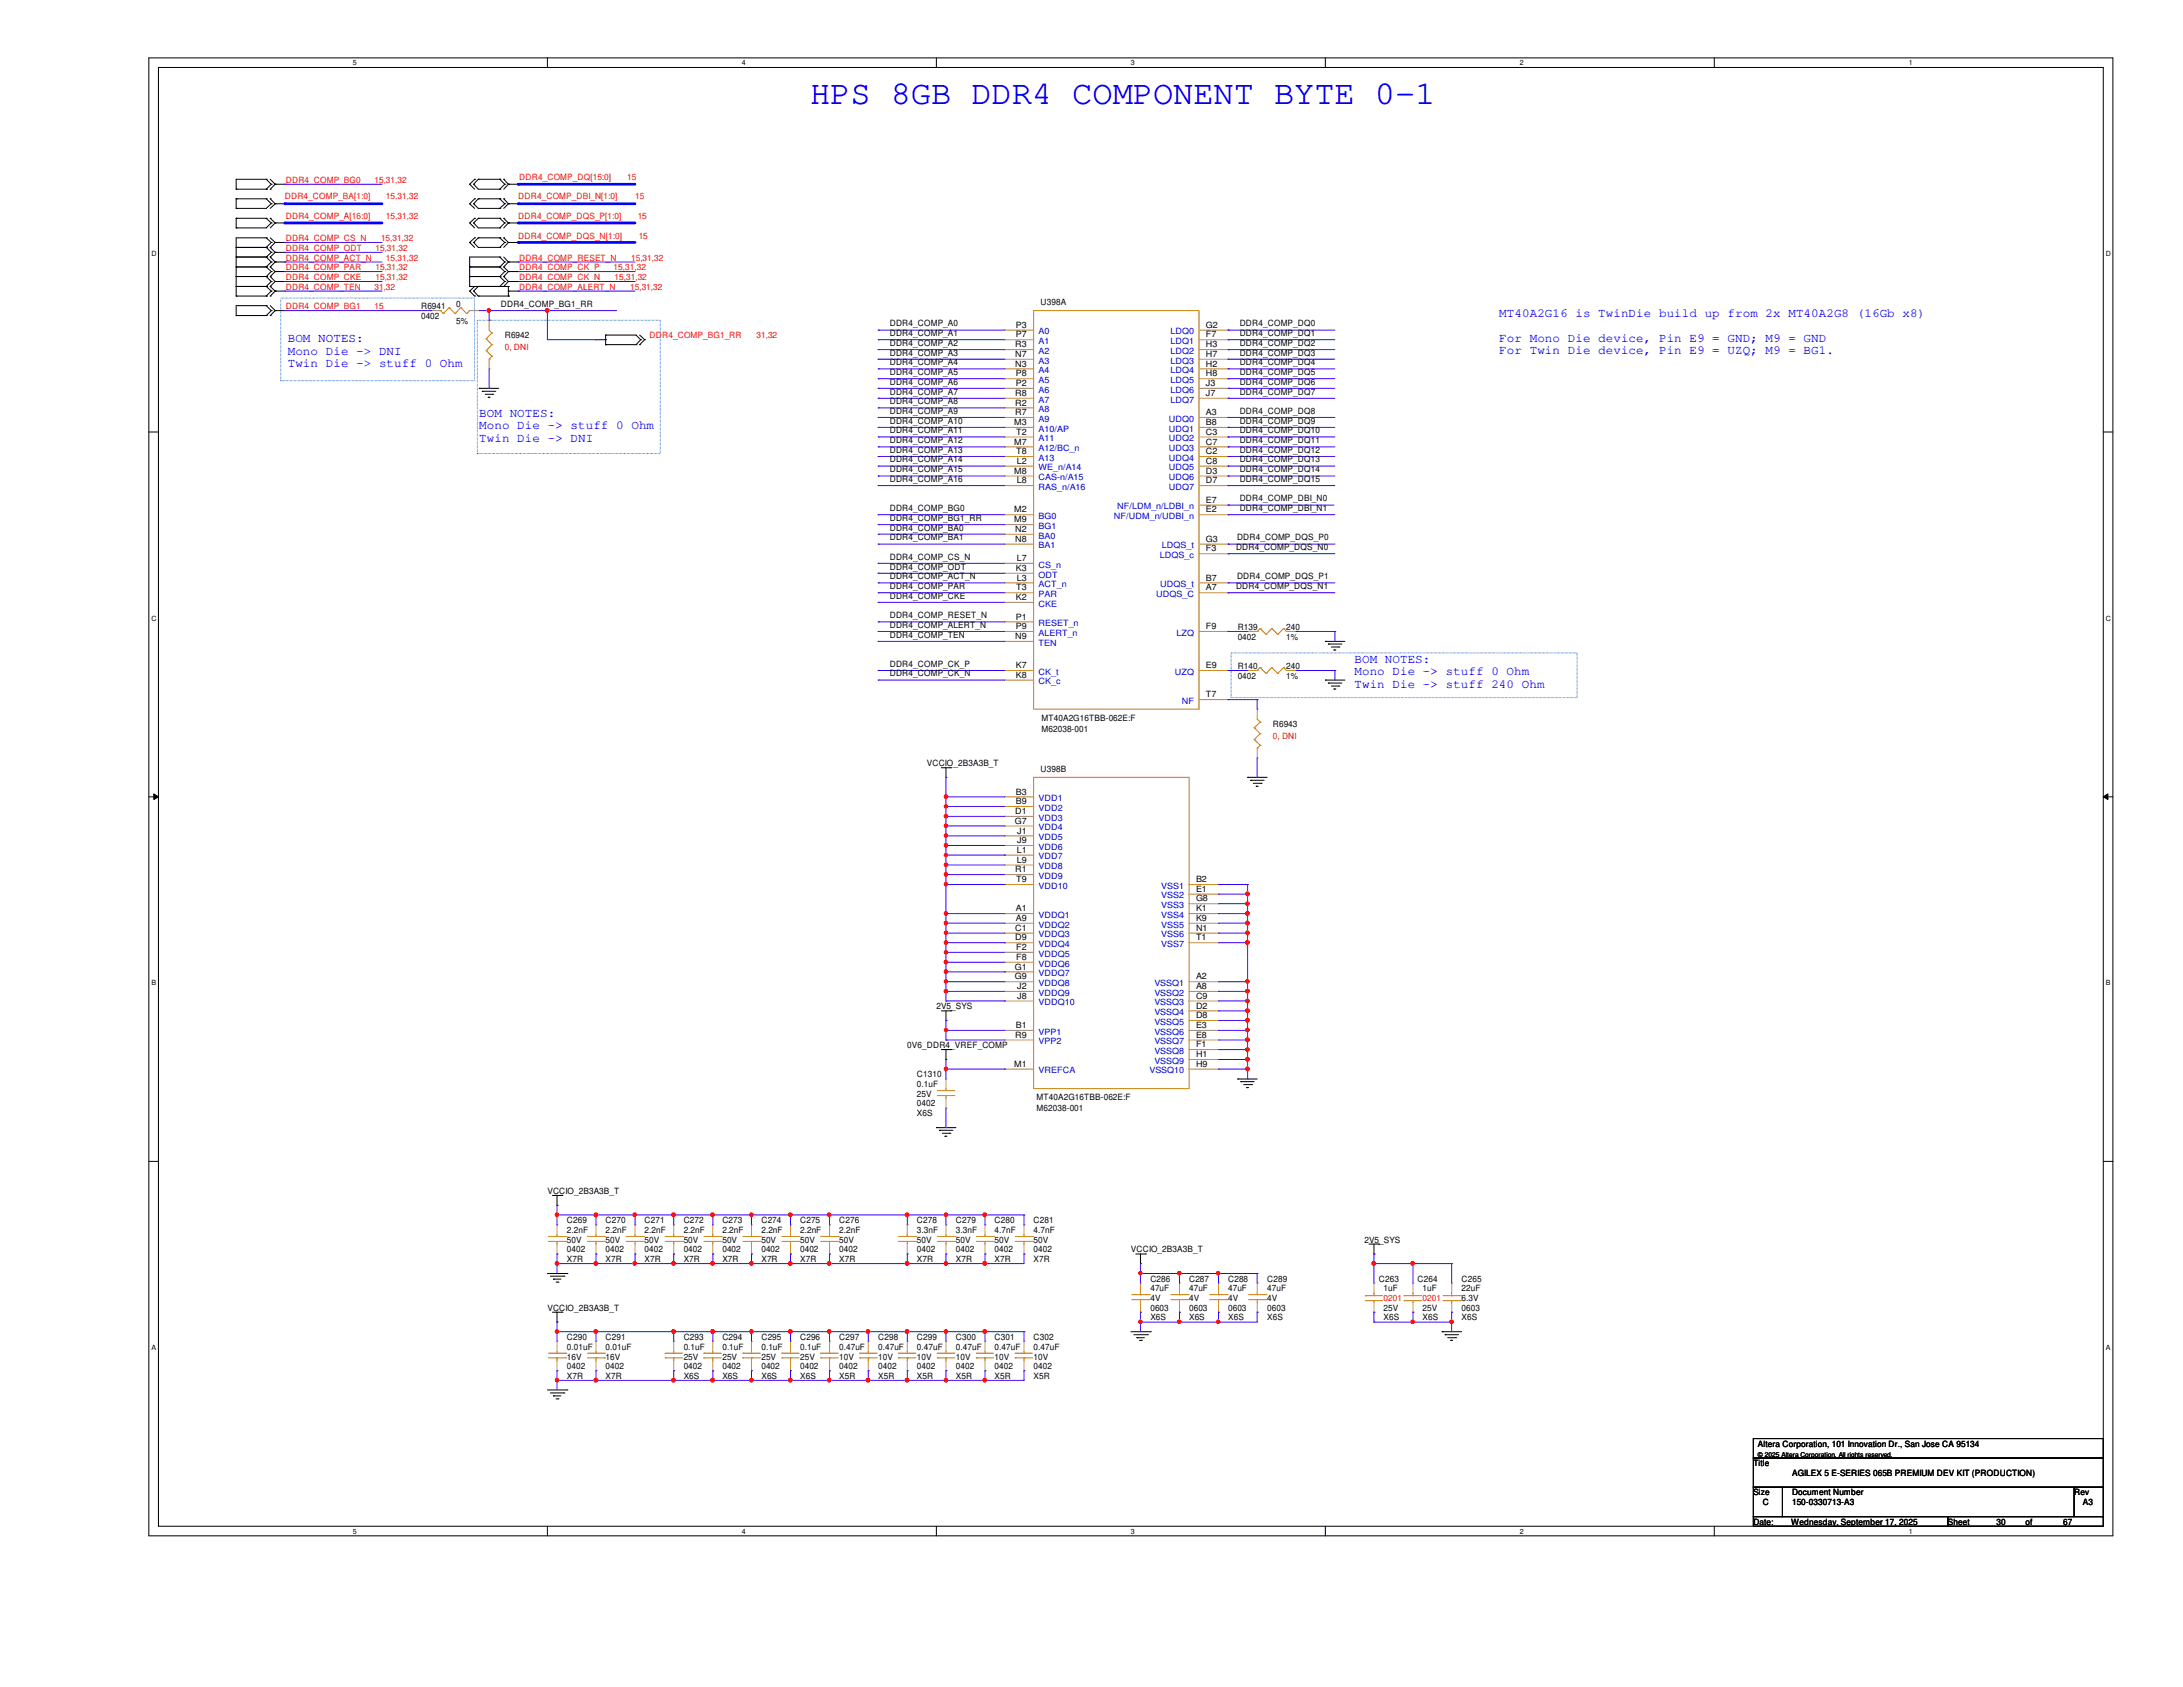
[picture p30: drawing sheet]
<svg xmlns="http://www.w3.org/2000/svg" width="279mm" height="216mm" viewBox="0 0 279 216" stroke-linecap="round" stroke-linejoin="round" font-family="sans-serif">
<defs><g id="words">
<text font-size="4.3" fill="#00f" x="103.7" y="13.3">HPS 8GB DDR4 COMPONENT BYTE 0-1</text>
<g font-size="1.6" fill="#00f">
<text x="191.9" y="40.5">MT40A2G16 is TwinDie build up from 2x MT40A2G8 (16Gb x8)</text>
<text x="36.8" y="43.8">BOM NOTES:</text>
<text x="36.8" y="45.4">Mono Die -&gt; DNI</text>
<text x="36.8" y="47">Twin Die -&gt; stuff 0 Ohm</text>
<text x="191.9" y="43.7">For Mono Die device, Pin E9 = GND; M9 = GND</text>
<text x="191.9" y="45.3">For Twin Die device, Pin E9 = UZQ; M9 = BG1.</text>
<text x="61.3" y="53.3">BOM NOTES:</text>
<text x="61.3" y="54.9">Mono Die -&gt; stuff 0 Ohm</text>
<text x="61.3" y="56.6">Twin Die -&gt; DNI</text>
<text x="173.4" y="84.8">BOM NOTES:</text>
<text x="173.4" y="86.4">Mono Die -&gt; stuff 0 Ohm</text>
<text x="173.4" y="88.1">Twin Die -&gt; stuff 240 Ohm</text>
</g>
<g font-size="1.1" fill="#f00">
<text x="36.6" y="23.4">DDR4_COMP_BG0</text>
<text x="47.9" y="23.4">15,31,32</text>
<text x="66.5" y="23">DDR4_COMP_DQ[15:0]</text>
<text x="80.3" y="23">15</text>
<text x="36.4" y="25.5">DDR4_COMP_BA[1:0]</text>
<text x="36.6" y="28">DDR4_COMP_A[16:0]</text>
<text x="49.4" y="28">15,31,32</text>
<text x="49.4" y="25.5">15,31,32</text>
<text x="66.3" y="25.5">DDR4_COMP_DBI_N[1:0]</text>
<text x="66.3" y="28">DDR4_COMP_DQS_P[1:0]</text>
<text x="81.3" y="25.5">15</text>
<text x="81.6" y="28">15</text>
<text x="36.6" y="30.9">DDR4_COMP_CS_N</text>
<text x="36.6" y="32.1">DDR4_COMP_ODT</text>
<text x="36.6" y="33.4">DDR4_COMP_ACT_N</text>
<text x="36.6" y="34.6">DDR4_COMP_PAR</text>
<text x="36.6" y="35.8">DDR4_COMP_CKE</text>
<text x="48" y="32.1">15,31,32</text>
<text x="48" y="34.6">15,31,32</text>
<text x="48" y="35.8">15,31,32</text>
<text x="48.8" y="30.9">15,31,32</text>
<text x="49.4" y="33.4">15,31,32</text>
<text x="66.3" y="30.6">DDR4_COMP_DQS_N[1:0]</text>
<text x="66.5" y="33.4">DDR4_COMP_RESET_N</text>
<text x="66.5" y="34.6">DDR4_COMP_CK_P</text>
<text x="66.5" y="35.8">DDR4_COMP_CK_N</text>
<text x="78.5" y="34.6">15,31,32</text>
<text x="78.7" y="35.8">15,31,32</text>
<text x="80.8" y="33.4">15,31,32</text>
<text x="81.7" y="30.6">15</text>
<text x="36.6" y="37.1">DDR4_COMP_TEN</text>
<text x="36.6" y="39.6">DDR4_COMP_BG1</text>
<text x="47.9" y="37.1">31,32</text>
<text x="47.9" y="39.6">15</text>
<text x="66.5" y="37.1">DDR4_COMP_ALERT_N</text>
<text x="80.6" y="37.1">15,31,32</text>
<text x="64.6" y="44.8">0, DNI</text>
<text x="83.1" y="43.3">DDR4_COMP_BG1_RR</text>
<text x="96.8" y="43.3">31,32</text>
<text x="162.9" y="94.6">0, DNI</text>
<text x="177.1" y="166.5">0201</text>
<text x="182.1" y="166.5">0201</text>
</g>
<g font-size="1.1">
<text x="53.9" y="39.6">R6941</text>
<text x="53.9" y="40.8">0402</text>
<text x="58.4" y="39.3">0</text>
<text x="58.4" y="41.4">5%</text>
<text x="64.1" y="39.3">DDR4_COMP_BG1_RR</text>
<text x="113.9" y="41.8">DDR4_COMP_A0</text>
<text x="130" y="42">P3</text>
<text x="133.2" y="39.1">U398A</text>
<text x="154.3" y="42">G2</text>
<text x="158.7" y="41.8">DDR4_COMP_DQ0</text>
<text x="64.6" y="43.3">R6942</text>
<text x="113.9" y="43">DDR4_COMP_A1</text>
<text x="113.9" y="44.3">DDR4_COMP_A2</text>
<text x="113.9" y="45.5">DDR4_COMP_A3</text>
<text x="113.9" y="46.7">DDR4_COMP_A4</text>
<text x="129.9" y="44.4">R3</text>
<text x="129.9" y="45.7">N7</text>
<text x="129.9" y="46.9">N3</text>
<text x="130" y="43.2">P7</text>
<text x="154.3" y="43.2">F7</text>
<text x="154.3" y="44.4">H3</text>
<text x="154.3" y="45.7">H7</text>
<text x="154.3" y="46.9">H2</text>
<text x="158.7" y="43">DDR4_COMP_DQ1</text>
<text x="158.7" y="44.3">DDR4_COMP_DQ2</text>
<text x="158.7" y="45.5">DDR4_COMP_DQ3</text>
<text x="158.7" y="46.7">DDR4_COMP_DQ4</text>
<text x="113.9" y="48">DDR4_COMP_A5</text>
<text x="113.9" y="49.2">DDR4_COMP_A6</text>
<text x="113.9" y="50.5">DDR4_COMP_A7</text>
<text x="113.9" y="51.7">DDR4_COMP_A8</text>
<text x="113.9" y="53">DDR4_COMP_A9</text>
<text x="129.9" y="50.7">R8</text>
<text x="129.9" y="51.9">R2</text>
<text x="129.9" y="53.1">R7</text>
<text x="130" y="48.2">P8</text>
<text x="130" y="49.4">P2</text>
<text x="154.3" y="48.2">H8</text>
<text x="154.3" y="49.4">J3</text>
<text x="154.3" y="50.7">J7</text>
<text x="154.3" y="53.1">A3</text>
<text x="158.7" y="48">DDR4_COMP_DQ5</text>
<text x="158.7" y="49.2">DDR4_COMP_DQ6</text>
<text x="158.7" y="50.5">DDR4_COMP_DQ7</text>
<text x="158.7" y="53">DDR4_COMP_DQ8</text>
<text x="113.9" y="54.2">DDR4_COMP_A10</text>
<text x="113.9" y="55.5">DDR4_COMP_A11</text>
<text x="113.9" y="56.7">DDR4_COMP_A12</text>
<text x="113.9" y="58">DDR4_COMP_A13</text>
<text x="113.9" y="59.2">DDR4_COMP_A14</text>
<text x="129.8" y="54.4">M3</text>
<text x="129.8" y="56.9">M7</text>
<text x="130" y="55.6">T2</text>
<text x="130" y="58.1">T8</text>
<text x="130.1" y="59.4">L2</text>
<text x="154.3" y="54.4">B8</text>
<text x="154.3" y="55.6">C3</text>
<text x="154.3" y="56.9">C7</text>
<text x="154.3" y="58.1">C2</text>
<text x="154.3" y="59.4">C8</text>
<text x="158.7" y="54.2">DDR4_COMP_DQ9</text>
<text x="158.7" y="55.5">DDR4_COMP_DQ10</text>
<text x="158.7" y="56.7">DDR4_COMP_DQ11</text>
<text x="158.7" y="58">DDR4_COMP_DQ12</text>
<text x="158.7" y="59.2">DDR4_COMP_DQ13</text>
<text x="113.9" y="60.5">DDR4_COMP_A15</text>
<text x="113.9" y="61.7">DDR4_COMP_A16</text>
<text x="113.9" y="65.4">DDR4_COMP_BG0</text>
<text x="129.8" y="65.6">M2</text>
<text x="129.8" y="60.6">M8</text>
<text x="130.1" y="61.8">L8</text>
<text x="154.3" y="64.3">E7</text>
<text x="154.3" y="65.6">E2</text>
<text x="154.3" y="60.6">D3</text>
<text x="154.3" y="61.8">D7</text>
<text x="158.7" y="64.2">DDR4_COMP_DBI_N0</text>
<text x="158.7" y="60.5">DDR4_COMP_DQ14</text>
<text x="158.7" y="61.7">DDR4_COMP_DQ15</text>
<text x="158.7" y="65.4">DDR4_COMP_DBI_N1</text>
<text x="113.9" y="66.7">DDR4_COMP_BG1_RR</text>
<text x="113.9" y="67.9">DDR4_COMP_BA0</text>
<text x="113.9" y="69.2">DDR4_COMP_BA1</text>
<text x="113.9" y="71.6">DDR4_COMP_CS_N</text>
<text x="129.8" y="66.8">M9</text>
<text x="129.9" y="68.1">N2</text>
<text x="129.9" y="69.3">N8</text>
<text x="130.1" y="71.8">L7</text>
<text x="154.3" y="70.6">F3</text>
<text x="154.3" y="69.3">G3</text>
<text x="158.2" y="70.4">DDR4_COMP_DQS_N0</text>
<text x="158.3" y="69.2">DDR4_COMP_DQS_P0</text>
<text x="113.9" y="72.9">DDR4_COMP_ODT</text>
<text x="113.9" y="74.1">DDR4_COMP_ACT_N</text>
<text x="113.9" y="75.4">DDR4_COMP_PAR</text>
<text x="113.9" y="76.6">DDR4_COMP_CKE</text>
<text x="130" y="76.8">K2</text>
<text x="130" y="73.1">K3</text>
<text x="130" y="75.6">T3</text>
<text x="130.1" y="74.3">L3</text>
<text x="154.3" y="75.6">A7</text>
<text x="154.3" y="74.3">B7</text>
<text x="158.2" y="75.4">DDR4_COMP_DQS_N1</text>
<text x="158.3" y="74.1">DDR4_COMP_DQS_P1</text>
<text x="113.9" y="79.1">DDR4_COMP_RESET_N</text>
<text x="113.9" y="80.3">DDR4_COMP_ALERT_N</text>
<text x="113.9" y="81.6">DDR4_COMP_TEN</text>
<text x="129.9" y="81.8">N9</text>
<text x="130" y="80.5">P9</text>
<text x="130" y="79.3">P1</text>
<text x="154.3" y="80.5">F9</text>
<text x="158.4" y="80.6">R139</text>
<text x="158.4" y="81.9">0402</text>
<text x="164.6" y="81.9">1%</text>
<text x="164.6" y="80.6">240</text>
<text x="113.9" y="85.3">DDR4_COMP_CK_P</text>
<text x="113.9" y="86.6">DDR4_COMP_CK_N</text>
<text x="130" y="86.7">K8</text>
<text x="130" y="85.5">K7</text>
<text x="154.3" y="89.2">T7</text>
<text x="154.3" y="85.5">E9</text>
<text x="158.4" y="85.6">R140</text>
<text x="158.4" y="86.9">0402</text>
<text x="164.6" y="86.9">1%</text>
<text x="164.6" y="85.6">240</text>
<text x="133.3" y="92.3">MT40A2G16TBB-062E:F</text>
<text x="133.3" y="93.7">M62038-001</text>
<text x="162.9" y="93.1">R6943</text>
<text x="118.6" y="98">VCCIO_2B3A3B_T</text>
<text x="130" y="101.7">B3</text>
<text x="133.2" y="98.8">U398B</text>
<text x="129.9" y="105.4">G7</text>
<text x="129.9" y="104.2">D1</text>
<text x="130" y="102.9">B9</text>
<text x="130.2" y="106.7">J1</text>
<text x="130.2" y="107.9">J9</text>
<text x="129.9" y="111.6">R1</text>
<text x="130" y="112.9">T9</text>
<text x="130.1" y="109.1">L1</text>
<text x="130.1" y="110.4">L9</text>
<text x="153.1" y="112.9">B2</text>
<text x="129.9" y="119.1">C1</text>
<text x="130" y="116.6">A1</text>
<text x="130" y="117.9">A9</text>
<text x="153.1" y="114.1">E1</text>
<text x="153.1" y="115.4">G8</text>
<text x="153.1" y="116.6">K1</text>
<text x="153.1" y="117.9">K9</text>
<text x="153.1" y="119.1">N1</text>
<text x="129.9" y="124.1">G1</text>
<text x="129.9" y="125.3">G9</text>
<text x="129.9" y="120.4">D9</text>
<text x="130" y="121.6">F2</text>
<text x="130" y="122.9">F8</text>
<text x="153.1" y="120.4">T1</text>
<text x="153.1" y="125.3">A2</text>
<text x="119.8" y="129.2">2V5_SYS</text>
<text x="130" y="131.6">B1</text>
<text x="130.2" y="127.8">J8</text>
<text x="130.2" y="126.6">J2</text>
<text x="153.1" y="126.6">A8</text>
<text x="153.1" y="127.8">C9</text>
<text x="153.1" y="129.1">D2</text>
<text x="153.1" y="130.3">D8</text>
<text x="153.1" y="131.6">E3</text>
<text x="116.1" y="134.2">0V6_DDR4_VREF_COMP</text>
<text x="117.3" y="137.9">C1310</text>
<text x="129.8" y="136.5">M1</text>
<text x="129.9" y="132.8">R9</text>
<text x="153.1" y="136.5">H9</text>
<text x="153.1" y="132.8">E8</text>
<text x="153.1" y="134">F1</text>
<text x="153.1" y="135.3">H1</text>
<text x="117.3" y="139.1">0.1uF</text>
<text x="117.3" y="141.6">0402</text>
<text x="117.3" y="140.4">25V</text>
<text x="117.3" y="142.9">X6S</text>
<text x="132.7" y="140.8">MT40A2G16TBB-062E:F</text>
<text x="132.7" y="142.2">M62038-001</text>
<text x="70.1" y="152.8">VCCIO_2B3A3B_T</text>
<text x="72.6" y="156.5">C269</text>
<text x="72.6" y="157.8">2.2nF</text>
<text x="72.6" y="160.3">0402</text>
<text x="72.6" y="159">50V</text>
<text x="72.6" y="161.5">X7R</text>
<text x="77.5" y="156.5">C270</text>
<text x="77.5" y="157.8">2.2nF</text>
<text x="77.5" y="160.3">0402</text>
<text x="77.5" y="159">50V</text>
<text x="77.5" y="161.5">X7R</text>
<text x="82.5" y="156.5">C271</text>
<text x="82.5" y="157.8">2.2nF</text>
<text x="82.5" y="160.3">0402</text>
<text x="82.5" y="159">50V</text>
<text x="82.5" y="161.5">X7R</text>
<text x="87.5" y="156.5">C272</text>
<text x="87.5" y="157.8">2.2nF</text>
<text x="87.5" y="160.3">0402</text>
<text x="87.5" y="159">50V</text>
<text x="87.5" y="161.5">X7R</text>
<text x="92.5" y="156.5">C273</text>
<text x="92.5" y="157.8">2.2nF</text>
<text x="92.5" y="160.3">0402</text>
<text x="92.5" y="159">50V</text>
<text x="92.5" y="161.5">X7R</text>
<text x="97.5" y="156.5">C274</text>
<text x="97.5" y="157.8">2.2nF</text>
<text x="97.5" y="160.3">0402</text>
<text x="97.5" y="159">50V</text>
<text x="97.5" y="161.5">X7R</text>
<text x="102.4" y="156.5">C275</text>
<text x="102.4" y="157.8">2.2nF</text>
<text x="102.4" y="160.3">0402</text>
<text x="102.4" y="159">50V</text>
<text x="102.4" y="161.5">X7R</text>
<text x="107.4" y="156.5">C276</text>
<text x="107.4" y="157.8">2.2nF</text>
<text x="107.4" y="160.3">0402</text>
<text x="107.4" y="159">50V</text>
<text x="107.4" y="161.5">X7R</text>
<text x="117.3" y="156.5">C278</text>
<text x="117.3" y="157.8">3.3nF</text>
<text x="117.3" y="160.3">0402</text>
<text x="117.3" y="159">50V</text>
<text x="117.3" y="161.5">X7R</text>
<text x="122.3" y="156.5">C279</text>
<text x="122.3" y="157.8">3.3nF</text>
<text x="122.3" y="160.3">0402</text>
<text x="122.3" y="159">50V</text>
<text x="122.3" y="161.5">X7R</text>
<text x="127.3" y="156.5">C280</text>
<text x="127.3" y="157.8">4.7nF</text>
<text x="127.3" y="159">50V</text>
<text x="127.3" y="160.3">0402</text>
<text x="127.3" y="161.5">X7R</text>
<text x="132.3" y="156.5">C281</text>
<text x="132.3" y="157.8">4.7nF</text>
<text x="132.3" y="159">50V</text>
<text x="132.3" y="160.3">0402</text>
<text x="132.3" y="161.5">X7R</text>
<text x="144.7" y="160.3">VCCIO_2B3A3B_T</text>
<text x="174.6" y="159">2V5_SYS</text>
<text x="70.1" y="167.8">VCCIO_2B3A3B_T</text>
<text x="147.2" y="164">C286</text>
<text x="147.2" y="165.3">47uF</text>
<text x="147.2" y="167.8">0603</text>
<text x="147.2" y="166.5">4V</text>
<text x="152.2" y="164">C287</text>
<text x="152.2" y="165.3">47uF</text>
<text x="152.2" y="167.8">0603</text>
<text x="152.2" y="166.5">4V</text>
<text x="157.2" y="164">C288</text>
<text x="157.2" y="165.3">47uF</text>
<text x="157.2" y="167.8">0603</text>
<text x="157.2" y="166.5">4V</text>
<text x="162.2" y="164">C289</text>
<text x="162.2" y="165.3">47uF</text>
<text x="162.2" y="167.8">0603</text>
<text x="162.2" y="166.5">4V</text>
<text x="176.5" y="164">C263</text>
<text x="177.1" y="167.8">25V</text>
<text x="177.1" y="165.3">1uF</text>
<text x="181.4" y="164">C264</text>
<text x="182.1" y="165.3">1uF</text>
<text x="182.1" y="167.8">25V</text>
<text x="187.1" y="164">C265</text>
<text x="187.1" y="165.3">22uF</text>
<text x="187.1" y="167.8">0603</text>
<text x="187.1" y="166.5">6.3V</text>
<text x="72.6" y="171.5">C290</text>
<text x="72.6" y="172.7">0.01uF</text>
<text x="72.6" y="174">16V</text>
<text x="77.5" y="171.5">C291</text>
<text x="77.5" y="172.7">0.01uF</text>
<text x="77.5" y="174">16V</text>
<text x="87.5" y="171.5">C293</text>
<text x="87.5" y="172.7">0.1uF</text>
<text x="87.5" y="174">25V</text>
<text x="92.5" y="171.5">C294</text>
<text x="92.5" y="172.7">0.1uF</text>
<text x="92.5" y="174">25V</text>
<text x="97.5" y="171.5">C295</text>
<text x="97.5" y="172.7">0.1uF</text>
<text x="97.5" y="174">25V</text>
<text x="102.4" y="171.5">C296</text>
<text x="102.4" y="172.7">0.1uF</text>
<text x="102.4" y="174">25V</text>
<text x="107.4" y="171.5">C297</text>
<text x="107.4" y="172.7">0.47uF</text>
<text x="107.4" y="174">10V</text>
<text x="112.4" y="171.5">C298</text>
<text x="112.4" y="172.7">0.47uF</text>
<text x="112.4" y="174">10V</text>
<text x="117.3" y="171.5">C299</text>
<text x="117.3" y="172.7">0.47uF</text>
<text x="117.3" y="174">10V</text>
<text x="122.3" y="171.5">C300</text>
<text x="122.3" y="172.7">0.47uF</text>
<text x="122.3" y="174">10V</text>
<text x="127.3" y="171.5">C301</text>
<text x="127.3" y="172.7">0.47uF</text>
<text x="127.3" y="174">10V</text>
<text x="132.3" y="171.5">C302</text>
<text x="132.3" y="172.7">0.47uF</text>
<text x="132.3" y="174">10V</text>
<text x="147.2" y="169">X6S</text>
<text x="152.2" y="169">X6S</text>
<text x="157.2" y="169">X6S</text>
<text x="162.2" y="169">X6S</text>
<text x="177.1" y="169">X6S</text>
<text x="182.1" y="169">X6S</text>
<text x="187.1" y="169">X6S</text>
<text x="72.6" y="175.2">0402</text>
<text x="72.6" y="176.5">X7R</text>
<text x="77.5" y="175.2">0402</text>
<text x="77.5" y="176.5">X7R</text>
<text x="87.5" y="175.2">0402</text>
<text x="87.5" y="176.5">X6S</text>
<text x="92.5" y="175.2">0402</text>
<text x="92.5" y="176.5">X6S</text>
<text x="97.5" y="175.2">0402</text>
<text x="97.5" y="176.5">X6S</text>
<text x="102.4" y="175.2">0402</text>
<text x="102.4" y="176.5">X6S</text>
<text x="107.4" y="175.2">0402</text>
<text x="107.4" y="176.5">X5R</text>
<text x="112.4" y="175.2">0402</text>
<text x="112.4" y="176.5">X5R</text>
<text x="117.3" y="175.2">0402</text>
<text x="117.3" y="176.5">X5R</text>
<text x="122.3" y="175.2">0402</text>
<text x="122.3" y="176.5">X5R</text>
<text x="127.3" y="175.2">0402</text>
<text x="127.3" y="176.5">X5R</text>
<text x="132.3" y="175.2">0402</text>
<text x="132.3" y="176.5">X5R</text>
<text x="225" y="185.2">Altera Corporation, 101 Innovation Dr., San Jose CA 95134</text>
<text x="224.4" y="187.7">Title</text>
<text x="224.4" y="191.4">Size</text>
<text x="229.4" y="188.9">AGILEX 5 E-SERIES 065B PREMIUM DEV KIT (PRODUCTION)</text>
<text x="229.4" y="191.4">Document Number</text>
<text x="265.5" y="191.4">Rev</text>
<text x="224.4" y="195.2">Date:</text>
<text x="225.6" y="192.7">C</text>
<text x="229.2" y="195.2">Wednesday, September 17, 2025</text>
<text x="229.4" y="192.7">150-0330713-A3</text>
<text x="249.3" y="195.2">Sheet</text>
<text x="255.5" y="195.2">30</text>
<text x="259.2" y="195.2">of</text>
<text x="264.1" y="195.2">67</text>
<text x="266.6" y="192.7">A3</text>
</g>
<g font-size="1.1" fill="#00c">
<text x="132.9" y="42.8">A0</text>
<text x="132.9" y="44">A1</text>
<text x="132.9" y="45.3">A2</text>
<text x="132.9" y="46.5">A3</text>
<text x="132.9" y="47.8">A4</text>
<text x="149.8" y="42.8">LDQ0</text>
<text x="149.8" y="44">LDQ1</text>
<text x="149.8" y="45.3">LDQ2</text>
<text x="149.8" y="46.5">LDQ3</text>
<text x="149.8" y="47.8">LDQ4</text>
<text x="132.9" y="49">A5</text>
<text x="132.9" y="50.2">A6</text>
<text x="132.9" y="51.5">A7</text>
<text x="132.9" y="52.7">A8</text>
<text x="132.9" y="54">A9</text>
<text x="149.6" y="54">UDQ0</text>
<text x="149.8" y="49">LDQ5</text>
<text x="149.8" y="50.2">LDQ6</text>
<text x="149.8" y="51.5">LDQ7</text>
<text x="132.9" y="55.2">A10/AP</text>
<text x="132.9" y="56.5">A11</text>
<text x="132.9" y="57.7">A12/BC_n</text>
<text x="132.9" y="59">A13</text>
<text x="149.6" y="55.2">UDQ1</text>
<text x="149.6" y="56.5">UDQ2</text>
<text x="149.6" y="57.7">UDQ3</text>
<text x="149.6" y="59">UDQ4</text>
<text x="132.9" y="61.5">CAS-n/A15</text>
<text x="132.9" y="62.7">RAS_n/A16</text>
<text x="132.9" y="60.2">WE_n/A14</text>
<text x="143" y="65.2">NF/LDM_n/LDBI_n</text>
<text x="149.6" y="60.2">UDQ5</text>
<text x="149.6" y="61.5">UDQ6</text>
<text x="149.6" y="62.7">UDQ7</text>
<text x="132.9" y="68.9">BA0</text>
<text x="132.9" y="70.2">BA1</text>
<text x="132.9" y="66.4">BG0</text>
<text x="132.9" y="67.7">BG1</text>
<text x="142.6" y="66.4">NF/UDM_n/UDBI_n</text>
<text x="148.5" y="71.4">LDQS_c</text>
<text x="148.7" y="70.2">LDQS_t</text>
<text x="132.9" y="75.1">ACT_n</text>
<text x="132.9" y="77.6">CKE</text>
<text x="132.9" y="72.6">CS_n</text>
<text x="132.9" y="73.9">ODT</text>
<text x="132.9" y="76.4">PAR</text>
<text x="148" y="76.4">UDQS_C</text>
<text x="148.5" y="75.1">UDQS_t</text>
<text x="132.9" y="81.4">ALERT_n</text>
<text x="132.9" y="80.1">RESET_n</text>
<text x="132.9" y="82.6">TEN</text>
<text x="150.6" y="81.4">LZQ</text>
<text x="132.9" y="87.6">CK_c</text>
<text x="132.9" y="86.4">CK_t</text>
<text x="150.4" y="86.4">UZQ</text>
<text x="151.3" y="90.1">NF</text>
<text x="132.9" y="102.5">VDD1</text>
<text x="132.9" y="103.8">VDD2</text>
<text x="132.9" y="105">VDD3</text>
<text x="132.9" y="106.3">VDD4</text>
<text x="132.9" y="107.5">VDD5</text>
<text x="132.9" y="113.7">VDD10</text>
<text x="132.9" y="108.8">VDD6</text>
<text x="132.9" y="110">VDD7</text>
<text x="132.9" y="111.3">VDD8</text>
<text x="132.9" y="112.5">VDD9</text>
<text x="148.6" y="113.7">VSS1</text>
<text x="132.9" y="117.5">VDDQ1</text>
<text x="132.9" y="118.7">VDDQ2</text>
<text x="132.9" y="120">VDDQ3</text>
<text x="148.6" y="115">VSS2</text>
<text x="148.6" y="116.2">VSS3</text>
<text x="148.6" y="117.5">VSS4</text>
<text x="148.6" y="118.7">VSS5</text>
<text x="148.6" y="120">VSS6</text>
<text x="132.9" y="121.2">VDDQ4</text>
<text x="132.9" y="122.4">VDDQ5</text>
<text x="132.9" y="123.7">VDDQ6</text>
<text x="132.9" y="124.9">VDDQ7</text>
<text x="148.6" y="121.2">VSS7</text>
<text x="132.9" y="128.7">VDDQ10</text>
<text x="132.9" y="126.2">VDDQ8</text>
<text x="132.9" y="127.4">VDDQ9</text>
<text x="147.7" y="126.2">VSSQ1</text>
<text x="147.7" y="127.4">VSSQ2</text>
<text x="147.7" y="128.7">VSSQ3</text>
<text x="147.7" y="129.9">VSSQ4</text>
<text x="147.7" y="131.1">VSSQ5</text>
<text x="132.9" y="132.4">VPP1</text>
<text x="132.9" y="133.6">VPP2</text>
<text x="132.9" y="137.4">VREFCA</text>
<text x="147.1" y="137.4">VSSQ10</text>
<text x="147.7" y="132.4">VSSQ6</text>
<text x="147.7" y="133.6">VSSQ7</text>
<text x="147.7" y="134.9">VSSQ8</text>
<text x="147.7" y="136.1">VSSQ9</text>
</g>
<g font-size=".9">
<text x="45.2" y="8.3">5</text>
<text x="95" y="8.3">4</text>
<text x="144.7" y="8.3">3</text>
<text x="194.5" y="8.3">2</text>
<text x="244.3" y="8.3">1</text>
<text x="19.4" y="32.8">D</text>
<text x="269.5" y="32.8">D</text>
<text x="19.4" y="79.4">C</text>
<text x="269.5" y="79.4">C</text>
<text x="19.4" y="126.1">B</text>
<text x="269.5" y="126.1">B</text>
<text x="19.4" y="172.8">A</text>
<text x="269.5" y="172.8">A</text>
<text x="45.2" y="196.3">5</text>
<text x="95" y="196.3">4</text>
<text x="144.7" y="196.3">3</text>
<text x="194.5" y="196.3">2</text>
<text x="244.3" y="196.3">1</text>
</g>
<text font-size=".8" x="225" y="186.4">© 2025 Altera Corporation. All rights reserved.</text>
</g></defs>
<path d="M19.1 7.4h251.3v189.2h-251.3zM20.3 8.6h248.9v186.7h-248.9z" fill="none" stroke="#000" stroke-width=".13"/>
<g fill="#fff">
<path d="M45.2 7.5h.5v1.1h-.5z"/>
<path d="M45.2 195.5h.5v1h-.5z"/>
</g>
<path d="M70.1 7.4v1.2M70.1 195.3v1.3" fill="none" stroke="#000" stroke-width=".13"/>
<g fill="#fff">
<path d="M95 7.5h.5v1.1h-.5z"/>
<path d="M95 195.5h.5v1h-.5z"/>
</g>
<path d="M119.8 7.4v1.2M119.8 195.3v1.3" fill="none" stroke="#000" stroke-width=".13"/>
<g fill="#fff">
<path d="M144.7 7.5h.5v1.1h-.5z"/>
<path d="M144.7 195.5h.5v1h-.5z"/>
</g>
<path d="M169.6 7.4v1.2M169.6 195.3v1.3" fill="none" stroke="#000" stroke-width=".13"/>
<g fill="#fff">
<path d="M194.5 7.5h.5v1.1h-.5z"/>
<path d="M194.5 195.5h.5v1h-.5z"/>
</g>
<path d="M219.4 7.4v1.2M219.4 195.3v1.3" fill="none" stroke="#000" stroke-width=".13"/>
<g fill="#fff">
<path d="M244.3 7.5h.5v1.1h-.5z"/>
<path d="M244.3 195.5h.5v1h-.5z"/>
<path d="M19.4 32h.6v1h-.6z"/>
<path d="M269.5 32h.7v1h-.7z"/>
<path d="M19.4 78.6h.6v1h-.6z"/>
<path d="M269.5 78.6h.7v1h-.7z"/>
</g>
<path d="M19.1 55.3h1.2M269.2 55.3h1.2" fill="none" stroke="#000" stroke-width=".13"/>
<g fill="#fff">
<path d="M19.4 125.3h.6v1h-.6z"/>
<path d="M269.5 125.3h.6v1h-.6z"/>
</g>
<path d="M19.1 102h1.2M19.7 101.6l.6 .4-.6 .3zM269.2 102l.6-.4v.7zM269.2 102h1.2" fill="none" stroke="#000" stroke-width=".13"/>
<path d="M19.7 101.6l.6 .4-.6 .3zM269.2 102l.6-.4v.7z" fill="#000"/>
<g fill="#fff">
<path d="M19.4 172h.5v1h-.5z"/>
<path d="M269.5 172h.6v1h-.6z"/>
</g>
<g fill="none" stroke="#000" stroke-width=".13">
<path d="M30.2 24.2h.1M30.2 25.4h.1M30.2 26.7h.1M30.2 27.9h.1M30.2 29.2h.1M30.2 31.7h.1M30.2 32.9h.1M30.2 34.2h.1M30.2 35.4h.1M30.2 36.7h.1M30.2 37.9h.1M30.2 24.2h3.9"/>
<path d="M30.2 25.4v1.3M30.2 27.9v1.3M30.2 25.4h3.9M30.2 27.9h3.9M30.2 31.7h3.9M30.2 32.9h3.9M30.2 34.2h3.9M30.2 35.4h3.9M30.2 36.7h3.9M30.2 37.9h3.9M34.1 24.2h.1M34.1 22.9h.1"/>
<path d="M34.1 25.4h.1M34.1 27.9h.1M34.1 31.7h.1M34.1 30.4h.1M34.1 32.9h.1M34.1 34.2h.1M34.1 35.4h.1M34.1 36.7h.1M34.1 37.9h.1M34.1 39.1h.1M34.1 22.9h-3.9v1.3M34.1 22.9l.6 .7"/>
<path d="M34.1 30.4h-3.9v7.5M34.1 39.1h-3.9v1.3M34.1 25.4l.6 .7M34.1 27.9l.6 .6M34.1 30.4l.6 .6M34.1 31.7l.6 .6M34.1 32.9l.6 .6M34.1 34.2l.6 .6M34.1 35.4l.6 .6M34.1 36.7l.6 .6M34.1 39.1l.6 .7M34.6 24.2h.1"/>
<path d="M34.6 25.4h.1M34.6 27.9h.1M34.6 31.7h.1M34.6 32.9h.1M34.6 34.2h.1M34.6 35.4h.1M34.6 36.7h.1M34.6 37.9h.1M34.6 22.9l.6 .7M34.6 25.4l.6 .7M34.6 27.9l.6 .6M34.6 30.4l.6 .6"/>
<path d="M34.6 31.7l.6 .6M34.6 32.9l.6 .6M34.6 34.2l.6 .6M34.6 35.4l.6 .6M34.6 36.7l.6 .6M34.6 39.1l.6 .7M34.7 23.6h.1M34.7 26.1h.1M34.7 28.5h.1M34.7 31h.1M34.7 32.3h.1M34.7 33.5h.1"/>
<path d="M34.7 34.8h.1M34.7 36h.1M34.7 37.3h.1M34.7 39.8h.1M34.7 23.6l-.6 .6M34.7 26.1l-.6 .6h-3.9M34.7 28.5l-.6 .7h-3.9M34.7 31l-.6 .7M34.7 32.3l-.6 .6M34.7 33.5l-.6 .7M34.7 34.8l-.6 .6M34.7 36l-.6 .7"/>
<path d="M34.7 37.3l-.6 .6M34.7 39.8l-.6 .6M35.2 23.6h.1M35.2 26.1h.1M35.2 28.5h.1M35.2 31h.1M35.2 32.3h.1M35.2 33.5h.1M35.2 34.8h.1M35.2 36h.1M35.2 37.3h.1M35.2 39.8h.1"/>
<path d="M35.2 23.6l-.6 .6M35.2 23.6h1.2M35.2 26.1l-.6 .6M35.2 26.1h1.2M35.2 28.5l-.6 .7M35.2 28.5h1.2M35.2 31l-.6 .7M35.2 31h1.2M35.2 32.3l-.6 .6M35.2 32.3h1.2M35.2 33.5l-.6 .7M35.2 33.5h1.2"/>
<path d="M35.2 34.8l-.6 .6M35.2 34.8h1.2M35.2 36l-.6 .7M35.2 36h1.2M35.2 37.3l-.6 .6M35.2 37.3h1.2M35.2 39.8l-.6 .6M35.2 39.8h1.2M36.4 26.1h.1M36.4 28.5h.1M60.1 23.6h.1M60.1 26.1h.1"/>
<path d="M60.1 28.5h.1M60.1 31h.1M60.1 34.2h.1M60.1 35.4h.1M60.1 36.7h.1M60.1 37.3h.1M60.1 23.6l.6 .6M60.1 26.1l.6 .6M60.1 28.5l.6 .7M60.1 31l.6 .7M60.1 34.2h3.9M60.1 35.4h3.9"/>
<path d="M60.1 36.7h5M60.1 37.3l.6 .6M60.6 23.6h.1M60.6 26.1h.1M60.6 28.5h.1M60.6 31h.1M60.6 37.3h.1M60.6 23.6l.6 .6h2.8M60.6 26.1l.6 .6h2.8M60.6 28.5l.6 .7h2.8M60.6 31l.6 .7h2.8M60.6 37.3l.6 .6"/>
<path d="M60.7 22.9h.1M60.7 25.4h.1M60.7 27.9h.1M60.7 30.4h.1M60.7 37.9h.1M60.7 22.9l-.6 .7M60.7 25.4l-.6 .7M60.7 27.9l-.6 .6M60.7 30.4l-.6 .6M60.7 36.7l-.6 .6M61.2 22.9h.1M61.2 25.4h.1"/>
<path d="M61.2 27.9h.1M61.2 30.4h.1M61.2 37.9h.1M61.2 22.9h2.8M61.2 22.9l-.6 .7M61.2 25.4h2.8M61.2 25.4l-.6 .7M61.2 27.9h2.8M61.2 27.9l-.6 .6M61.2 30.4h2.8M61.2 30.4l-.6 .6M61.2 37.9h3.9"/>
<path d="M61.2 36.7l-.6 .6M64 22.9h.1M64 24.2h.1M64 25.4h.1M64 26.7h.1M64 27.9h.1M64 29.2h.1M64 30.4h.1M64 31.7h.1M64 34.2h.1M64 32.9h.1M64 35.4h.1"/>
<path d="M64 36.7h.1M64 22.9l.6 .7M64 25.4l.6 .7M64 27.9l.6 .6M64 30.4l.6 .6M64 32.9h-3.9v3.8M64 32.9l.6 .6M64 34.2l.6 .6M64 35.4l.6 .6M64.5 22.9h.1M64.5 25.4h.1M64.5 27.9h.1"/>
<path d="M64.5 30.4h.1M64.5 34.2h.1M64.5 35.4h.1M64.5 36.7h.1M64.5 22.9l.6 .7M64.5 25.4l.6 .7M64.5 27.9l.6 .6M64.5 30.4l.6 .6M64.5 32.9l.6 .6M64.5 34.2l.6 .6M64.5 35.4l.6 .6M64.6 23.6h.1"/>
<path d="M64.6 26.1h.1M64.6 28.5h.1M64.6 31h.1M64.6 33.5h.1M64.6 34.8h.1M64.6 36h.1M64.6 23.6l-.6 .6M64.6 26.1l-.6 .6M64.6 28.5l-.6 .7M64.6 31l-.6 .7M64.6 33.5l-.6 .7M64.6 34.8l-.6 .6"/>
<path d="M64.6 36l-.6 .7M65.1 23.6h.1M65.1 26.1h.1M65.1 28.5h.1M65.1 31h.1M65.1 33.5h.1M65.1 34.8h.1M65.1 36h.1M65.1 37.9h.1M65.1 36.7h.1M65.1 37.3h.1M65.1 23.6h1.2"/>
<path d="M65.1 23.6l-.6 .6M65.1 26.1h1.2M65.1 26.1l-.6 .6M65.1 28.5h1.2M65.1 28.5l-.6 .7M65.1 31h1.2M65.1 31l-.6 .7M65.1 33.5h1.2M65.1 33.5l-.6 .7M65.1 34.8h1.2M65.1 34.8l-.6 .6M65.1 36h1.2"/>
<path d="M65.1 36l-.6 .7M65.1 37.3h1.2M65.1 36.7v1.2M30.2 40.4h.1M30.2 40.4h3.9M34.1 40.4h.1M34.6 40.4h.1M61.3 49.7h.1M61.3 49.7h2.5M61.7 50.1h.1M61.7 50.1h1.8M62.1 50.5h1"/>
<path d="M62.5 50.8h.1M62.5 50.8h.2M63.1 50.5h.1M76.3 43.5h1.2M77.5 44.1h.1M77.5 42.9h.1M77.5 43.5h.1M77.5 44.1h3.9M77.5 42.9h3.9l.6 .6M77.5 42.9v1.2M81.4 44.1h.1M81.9 44.1h.1"/>
<path d="M81.9 42.9l.6 .6M82 43.5h.1M82 43.5l-.6 .6M82.5 43.5h.1M82.5 43.5l-.6 .6M120.5 98.3h1.2M121.1 99.5h.1M121.1 98.3v1.2M121.7 98.3h.1M159.7 99.5h.1M159.7 99.5h2.5M160.1 99.9h.1"/>
<path d="M160.1 99.9h1.7M169.6 82.1h.1M169.6 87h.1M169.6 82.1h2.5M169.6 87h2.5M170 82.4h.1M170 87.4h.1M170 82.4h1.7M170 87.4h1.7M170.4 82.8h1M170.4 87.8h1M170.7 83.2h.1"/>
<path d="M170.7 88.2h.1M170.7 83.2h.3M170.7 88.2h.3M171.4 82.8h.1M171.4 87.8h.1M160.4 100.2h1M160.8 100.6h.1M160.8 100.6h.2M161.4 100.2h.1M120.5 129.4h1.2M120.5 134.3h1.2M121.1 130.6h.1"/>
<path d="M121.1 135.6h.1M121.1 129.4v1.2M121.1 134.3v1.3M121.7 129.4h.1M121.7 134.3h.1M158.4 138.1h.1M158.4 138.1h2.5M158.8 138.4h.1M158.8 138.4h1.7M159.2 138.8h1M159.6 139.2h.1M159.6 139.2h.2"/>
<path d="M160.2 138.8h.1M19.1 148.6h1.2M70.7 153h1.2M71.3 154.3h.1M71.3 153v1.3M71.9 153h.1M119.8 144.3h.1M119.8 144.3h2.5M120.2 144.7h.1M120.2 144.7h1.8M120.6 145h1M120.9 145.4h.1"/>
<path d="M120.9 145.4h.3M121.6 145h.1M175.2 159.2h1.3M175.9 159.2v1.3M176.5 159.2h.1M269.2 148.6h1.2M70.1 163h2.5M70.1 177.9h2.5M70.4 163.3h1.8M70.4 178.3h1.8M70.7 167.9h1.2M70.8 163.7h.1"/>
<path d="M70.8 178.6h.1M70.8 163.7h1M70.8 178.6h1M71.2 164.1h.2M71.2 179h.2M71.3 169.2h.1M71.3 167.9v1.3M71.4 164.1h.1M71.4 179h.1M71.9 167.9h.1M72.2 163.3h.1M72.2 178.3h.1"/>
<path d="M72.6 163h.1M72.6 177.9h.1M144.7 170.4h2.5M145.1 170.8h1.8M145.4 160.5h1.2M145.5 171.2h.1M145.5 171.2h1M145.8 171.5h.3M146 161.7h.1M146 160.5v1.2M146.1 171.5h.1M146.6 160.5h.1"/>
<path d="M146.9 170.8h.1M147.2 170.4h.1M175.9 160.5h.1M184.6 170.4h.1M184.6 170.4h2.5M185 170.8h.1M185 170.8h1.7M185.3 171.2h1M185.7 171.5h.1M185.7 171.5h.2M186.3 171.2h.1M224.4 184.1h44.8v2.5h-44.8z"/>
<path d="M224.4 186.6h44.8v3.7h-44.8zM224.4 190.3h3.7v3.8h-3.7zM224.4 194.1h24.9v1.2h-24.9zM228.1 190.3h37.4v3.8h-37.4zM249.3 194.1h19.9v1.2h-19.9zM265.5 190.3h3.7v3.8h-3.7z"/>
</g>
<path d="M35.9 38.1h24.8v10.6h-24.8zM61.1 41h23.4v17h-23.4zM157.6 83.6h44.2v5.7h-44.2z" fill="none" stroke="#007fff" stroke-width=".13"/>
<g fill="none" stroke="#cc7f05" stroke-width=".13">
<path d="M56.4 39.8h.1M56.4 39.8l.3 .3M57.5 39.4h.1M57.5 39.4l.8 .7M57.5 39.4l-.8 .7M59 39.4h.1M59 39.4l.7 .7M59 39.4l-.7 .7M60.1 39.8l-.4 .3M132.3 39.8h21.2v51h-21.2zM56.7 40.1h.1M58.3 40.1h.1"/>
<path d="M59.7 40.1h.1M62.2 43.3h.1M62.2 44.9h.1M62.2 43.3l.7 .8M62.2 44.9l.7 .7M62.6 46h.1M62.6 42.2l.3 .4M62.9 42.6h.1M62.9 44.1h.1M62.9 45.6h.1M62.9 42.6l-.7 .7M62.9 44.1l-.7 .8"/>
<path d="M62.9 45.6l-.3 .4M132.3 99.5h19.9v39.8h-19.9zM160.5 93.1h.1M160.5 94.7h.1M160.5 93.1l.8 .8M160.5 94.7l.8 .7M160.9 85.8h.1M160.9 95.8h.1M160.9 80.8h.1M160.9 92l.4 .4M161.3 85.4h.1M161.3 92.4h.1"/>
<path d="M161.3 93.9h.1M161.3 95.4h.1M161.3 80.4h.1M161.3 85.4l.8 .8M161.3 85.4l-.4 .4M161.3 92.4l-.8 .7M161.3 93.9l-.8 .8M161.3 95.4l-.4 .4M161.3 80.4l.8 .8M161.3 80.4l-.4 .4M162.1 86.2h.1M162.1 81.2h.1"/>
<path d="M162.8 85.4h.1M162.8 80.4h.1M162.8 85.4l.7 .8M162.8 85.4l-.7 .8M162.8 80.4l.7 .8M162.8 80.4l-.7 .8M163.5 86.2h.1M163.5 81.2h.1M164.3 85.4h.1M164.3 80.4h.1M164.3 85.4l.3 .4M164.3 85.4l-.8 .8"/>
<path d="M164.3 80.4l.3 .4M164.3 80.4l-.8 .8M120 139.6h.1M120 139.6h2.2M121.1 139.6h.1M121.1 139.3v.3M70.2 158.9h2.2M70.2 158.2h2.2M71.3 158.2h.1M71.3 158.9h.1M71.3 158v.2M71.3 158.9v.3"/>
<path d="M72.4 158.9h.1M72.4 158.2h.1M75.2 158.9h2.2M75.2 158.2h2.2M76.3 158.2h.1M76.3 158.9h.1M76.3 158v.2M76.3 158.9v.3M77.4 158.9h.1M77.4 158.2h.1M80.1 158.9h2.3M80.1 158.2h2.3"/>
<path d="M81.3 158.2h.1M81.3 158.9h.1M81.3 158v.2M81.3 158.9v.3M82.4 158.9h.1M82.4 158.2h.1M85.1 158.9h2.3M85.1 158.2h2.3M86.2 158.2h.1M86.2 158.9h.1M86.2 158v.2M86.2 158.9v.3"/>
<path d="M87.4 158.9h.1M87.4 158.2h.1M90.1 158.9h2.2M90.1 158.2h2.2M91.2 158.2h.1M91.2 158.9h.1M91.2 158v.2M91.2 158.9v.3M92.3 158.9h.1M92.3 158.2h.1M95.1 158.9h2.2M95.1 158.2h2.2"/>
<path d="M96.2 158.2h.1M96.2 158.9h.1M96.2 158v.2M96.2 158.9v.3M97.3 158.9h.1M97.3 158.2h.1M100.1 158.9h2.2M100.1 158.2h2.2M101.2 158.2h.1M101.2 158.9h.1M101.2 158v.2M101.2 158.9v.3"/>
<path d="M102.3 158.9h.1M102.3 158.2h.1M105 158.9h2.3M105 158.2h2.3M106.2 158.2h.1M106.2 158.9h.1M106.2 158v.2M106.2 158.9v.3M107.3 158.9h.1M107.3 158.2h.1M115 158.9h2.2M115 158.2h2.2"/>
<path d="M116.1 158.2h.1M116.1 158.9h.1M116.1 158v.2M116.1 158.9v.3M117.2 158.9h.1M117.2 158.2h.1M120 140.2h.1M120 158.9h2.2M120 158.2h2.2M120 140.2h2.2M121.1 158.2h.1M121.1 158.9h.1"/>
<path d="M121.1 140.2h.1M121.1 140.2v.3M121.1 158v.2M121.1 158.9v.3M122.2 158.9h.1M122.2 158.2h.1M125 158.9h2.2M125 158.2h2.2M126.1 158.2h.1M126.1 158.9h.1M126.1 158v.2M126.1 158.9v.3"/>
<path d="M127.2 158.9h.1M127.2 158.2h.1M129.9 158.9h2.3M129.9 158.2h2.3M131.1 158.2h.1M131.1 158.9h.1M131.1 158v.2M131.1 158.9v.3M132.2 158.9h.1M132.2 158.2h.1M70.2 173.8h2.2M70.2 173.2h2.2"/>
<path d="M71.3 173.2h.1M71.3 173.8h.1M71.3 172.9v.3M71.3 173.8v.4M72.4 173.8h.1M72.4 173.2h.1M75.2 173.8h2.2M75.2 173.2h2.2M76.3 173.2h.1M76.3 173.8h.1M76.3 172.9v.3M76.3 173.8v.4"/>
<path d="M77.4 173.8h.1M77.4 173.2h.1M85.1 173.8h.1M85.1 173.2h.1M85.1 173.8h2.3M85.1 173.2h2.3M86.2 173.2h.1M86.2 173.8h.1M86.2 172.9v.3M86.2 173.8v.4M90.1 173.8h.1M90.1 173.2h.1"/>
<path d="M90.1 173.8h2.2M90.1 173.2h2.2M91.2 173.2h.1M91.2 173.8h.1M91.2 172.9v.3M91.2 173.8v.4M95.1 173.8h.1M95.1 173.2h.1M95.1 173.8h2.2M95.1 173.2h2.2M96.2 173.2h.1M96.2 173.8h.1"/>
<path d="M96.2 172.9v.3M96.2 173.8v.4M100.1 173.8h.1M100.1 173.2h.1M100.1 173.8h2.2M100.1 173.2h2.2M101.2 173.2h.1M101.2 173.8h.1M101.2 172.9v.3M101.2 173.8v.4M105 173.8h.1M105 173.2h.1"/>
<path d="M105 173.8h2.3M105 173.2h2.3M106.2 173.2h.1M106.2 173.8h.1M106.2 172.9v.3M106.2 173.8v.4M110 173.8h.1M110 173.2h.1M110 173.8h2.3M110 173.2h2.3M111.1 173.2h.1M111.1 173.8h.1"/>
<path d="M111.1 172.9v.3M111.1 173.8v.4M115 173.8h.1M115 173.2h.1M115 173.8h2.2M115 173.2h2.2M116.1 173.2h.1M116.1 173.8h.1M116.1 172.9v.3M116.1 173.8v.4M120 173.8h.1M120 173.2h.1"/>
<path d="M120 173.8h2.2M120 173.2h2.2M121.1 173.2h.1M121.1 173.8h.1M121.1 172.9v.3M121.1 173.8v.4M125 173.8h.1M125 173.2h.1M125 173.8h2.2M125 173.2h2.2M126.1 173.2h.1M126.1 173.8h.1"/>
<path d="M126.1 172.9v.3M126.1 173.8v.4M129.9 173.8h.1M129.9 173.2h.1M129.9 173.8h2.3M129.9 173.2h2.3M131.1 173.2h.1M131.1 173.8h.1M131.1 172.9v.3M131.1 173.8v.4M144.9 166.3h2.2M144.9 165.7h2.2"/>
<path d="M146 165.7h.1M146 166.3h.1M146 165.4v.3M146 166.3v.4M147.1 166.3h.1M147.1 165.7h.1M149.9 166.3h2.2M149.9 165.7h2.2M151 165.7h.1M151 166.3h.1M151 165.4v.3M151 166.3v.4"/>
<path d="M152.1 166.3h.1M152.1 165.7h.1M154.8 166.3h2.3M154.8 165.7h2.3M156 165.7h.1M156 166.3h.1M156 165.4v.3M156 166.3v.4M157.1 166.3h.1M157.1 165.7h.1M159.8 166.3h2.3M159.8 165.7h2.3"/>
<path d="M160.9 165.7h.1M160.9 166.3h.1M160.9 165.4v.3M160.9 166.3v.4M162.1 166.3h.1M162.1 165.7h.1M174.8 165.8h.1M174.8 166.5h.1M174.8 165.8h2.2M174.8 166.5h2.2M175.9 166.5h.1M175.9 165.8h.1"/>
<path d="M175.9 165.4v.4M175.9 166.5v.2M179.7 165.8h.1M179.7 166.5h.1M179.7 165.8h2.2M179.7 166.5h2.2M180.8 166.5h.1M180.8 165.8h.1M180.8 165.4v.4M180.8 166.5v.2M184.7 165.8h2.2M184.7 166.5h2.2"/>
<path d="M185.8 166.5h.1M185.8 165.8h.1M185.8 165.4v.4M185.8 166.5v.2M186.9 165.8h.1M186.9 166.5h.1"/>
</g>
<g fill="none" stroke="#aa8843" stroke-width=".13">
<path d="M55.1 39.8h.1M55.1 39.8h1.3M60.1 39.8h1.2M61.3 39.8h.1M62.6 41h.1M62.6 47.2h.1M62.6 41v1.2M62.6 46v1.2M128.6 42.2h.1M128.6 43.5h.1M128.6 54.7h.1M128.6 55.9h.1"/>
<path d="M128.6 57.2h.1M128.6 58.4h.1M128.6 44.7h.1M128.6 46h.1M128.6 47.2h.1M128.6 48.5h.1M128.6 49.7h.1M128.6 51h.1M128.6 52.2h.1M128.6 53.4h.1M128.6 59.6h.1M128.6 42.2h3.7"/>
<path d="M128.6 43.5h3.7M128.6 54.7h3.7M128.6 55.9h3.7M128.6 57.2h3.7M128.6 58.4h3.7M128.6 44.7h3.7M128.6 46h3.7M128.6 47.2h3.7M128.6 48.5h3.7M128.6 49.7h3.7M128.6 51h3.7M128.6 52.2h3.7"/>
<path d="M128.6 53.4h3.7M128.6 59.6h3.7M153.5 42.2h3.7M153.5 43.5h3.7M153.5 54.7h3.7M153.5 55.9h3.7M153.5 57.2h3.7M153.5 58.4h3.7M153.5 44.7h3.7M153.5 46h3.7M153.5 47.2h3.7M153.5 48.5h3.7"/>
<path d="M153.5 49.7h3.7M153.5 51h3.7M153.5 53.4h3.7M153.5 59.6h3.7M157.2 42.2h.1M157.2 43.5h.1M157.2 44.7h.1M157.2 46h.1M157.2 47.2h.1M157.2 48.5h.1M157.2 49.7h.1M157.2 51h.1"/>
<path d="M157.2 53.4h.1M157.2 54.7h.1M157.2 55.9h.1M157.2 57.2h.1M157.2 58.4h.1M157.2 59.6h.1M128.6 74.6h.1M128.6 68.4h.1M128.6 69.6h.1M128.6 65.9h.1M128.6 67.1h.1M128.6 60.9h.1"/>
<path d="M128.6 77.1h.1M128.6 72.1h.1M128.6 73.4h.1M128.6 75.9h.1M128.6 62.1h.1M128.6 79.6h.1M128.6 74.6h3.7M128.6 68.4h3.7M128.6 69.6h3.7M128.6 65.9h3.7M128.6 67.1h3.7M128.6 60.9h3.7"/>
<path d="M128.6 77.1h3.7M128.6 72.1h3.7M128.6 73.4h3.7M128.6 75.9h3.7M128.6 62.1h3.7M128.6 79.6h3.7M153.5 74.6h3.7M153.5 69.6h3.7M153.5 65.9h3.7M153.5 60.9h3.7M153.5 70.9h3.7M153.5 64.6h3.7"/>
<path d="M153.5 75.9h3.7M153.5 62.1h3.7M157.2 70.9h.1M157.2 69.6h.1M157.2 64.6h.1M157.2 65.9h.1M157.2 60.9h.1M157.2 62.1h.1M157.2 75.9h.1M157.2 74.6h.1M128.6 80.8h.1M128.6 87h.1"/>
<path d="M128.6 85.8h.1M128.6 82.1h.1M128.6 85.8h3.7M128.6 80.8h3.7M128.6 87h3.7M128.6 82.1h3.7M153.5 85.8h3.7M153.5 80.8h3.7M153.5 89.5h3.7M157.2 80.8h.1M157.2 89.5h.1M157.2 85.8h.1"/>
<path d="M159.7 85.8h.1M159.7 80.8h.1M159.7 85.8h1.2M159.7 80.8h1.2M160.9 90.8h.1M160.9 97h.1M160.9 90.8v1.2M160.9 95.8v1.2M164.6 85.8h1.3M164.6 80.8h1.3M165.9 85.8h.1M165.9 80.8h.1"/>
<path d="M128.6 102h.1M128.6 113.2h.1M128.6 103.2h.1M128.6 104.5h.1M128.6 105.7h.1M128.6 107h.1M128.6 108.2h.1M128.6 109.4h.1M128.6 110.7h.1M128.6 111.9h.1M128.6 116.9h.1M128.6 118.2h.1"/>
<path d="M128.6 119.4h.1M128.6 102h3.7M128.6 113.2h3.7M128.6 103.2h3.7M128.6 104.5h3.7M128.6 105.7h3.7M128.6 107h3.7M128.6 108.2h3.7M128.6 109.4h3.7M128.6 110.7h3.7M128.6 111.9h3.7M128.6 116.9h3.7"/>
<path d="M128.6 118.2h3.7M128.6 119.4h3.7M152.2 113.2h3.8M152.2 116.9h3.8M152.2 118.2h3.8M152.2 119.4h3.8M152.2 114.4h3.8M152.2 115.7h3.8M156 113.2h.1M156 114.4h.1M156 115.7h.1M156 116.9h.1"/>
<path d="M156 118.2h.1M156 119.4h.1M121.1 138.1h.1M121.1 138.1v1.2M128.6 128.1h.1M128.6 120.6h.1M128.6 121.9h.1M128.6 123.1h.1M128.6 124.4h.1M128.6 125.6h.1M128.6 126.9h.1M128.6 131.9h.1"/>
<path d="M128.6 133.1h.1M128.6 136.8h.1M128.6 128.1h3.7M128.6 120.6h3.7M128.6 121.9h3.7M128.6 123.1h3.7M128.6 124.4h3.7M128.6 125.6h3.7M128.6 126.9h3.7M128.6 131.9h3.7M128.6 133.1h3.7M128.6 136.8h3.7"/>
<path d="M152.2 128.1h3.8M152.2 120.6h3.8M152.2 125.6h3.8M152.2 126.9h3.8M152.2 131.9h3.8M152.2 133.1h3.8M152.2 136.8h3.8M152.2 129.4h3.8M152.2 130.6h3.8M152.2 134.3h3.8M152.2 135.6h3.8M156 120.6h.1"/>
<path d="M156 125.6h.1M156 136.8h.1M156 126.9h.1M156 128.1h.1M156 129.4h.1M156 130.6h.1M156 131.9h.1M156 133.1h.1M156 134.3h.1M156 135.6h.1M71.3 156.8h.1M71.3 156.8v1.2"/>
<path d="M71.3 159.2v1.3M76.3 156.8h.1M76.3 156.8v1.2M76.3 159.2v1.3M81.3 156.8h.1M81.3 156.8v1.2M81.3 159.2v1.3M86.2 156.8h.1M86.2 156.8v1.2M86.2 159.2v1.3M91.2 156.8h.1M91.2 156.8v1.2"/>
<path d="M91.2 159.2v1.3M96.2 156.8h.1M96.2 156.8v1.2M96.2 159.2v1.3M101.2 156.8h.1M101.2 156.8v1.2M101.2 159.2v1.3M106.2 156.8h.1M106.2 156.8v1.2M106.2 159.2v1.3M116.1 156.8h.1M116.1 156.8v1.2"/>
<path d="M116.1 159.2v1.3M121.1 156.8h.1M121.1 141.8h.1M121.1 140.5v1.3M121.1 156.8v1.2M121.1 159.2v1.3M126.1 156.8h.1M126.1 156.8v1.2M126.1 159.2v1.3M131.1 156.8h.1M131.1 156.8v1.2M131.1 159.2v1.3"/>
<path d="M71.3 160.5h.1M71.3 171.7h.1M71.3 175.4h.1M71.3 171.7v1.2M71.3 174.2v1.2M76.3 160.5h.1M76.3 171.7h.1M76.3 175.4h.1M76.3 171.7v1.2M76.3 174.2v1.2M81.3 160.5h.1M86.2 160.5h.1"/>
<path d="M86.2 171.7h.1M86.2 175.4h.1M86.2 171.7v1.2M86.2 174.2v1.2M91.2 160.5h.1M91.2 171.7h.1M91.2 175.4h.1M91.2 171.7v1.2M91.2 174.2v1.2M96.2 160.5h.1M96.2 171.7h.1M96.2 175.4h.1"/>
<path d="M96.2 171.7v1.2M96.2 174.2v1.2M101.2 160.5h.1M101.2 171.7h.1M101.2 175.4h.1M101.2 171.7v1.2M101.2 174.2v1.2M106.2 160.5h.1M106.2 171.7h.1M106.2 175.4h.1M106.2 171.7v1.2M106.2 174.2v1.2"/>
<path d="M111.1 171.7h.1M111.1 175.4h.1M111.1 171.7v1.2M111.1 174.2v1.2M116.1 160.5h.1M116.1 171.7h.1M116.1 175.4h.1M116.1 171.7v1.2M116.1 174.2v1.2M121.1 160.5h.1M121.1 171.7h.1M121.1 175.4h.1"/>
<path d="M121.1 171.7v1.2M121.1 174.2v1.2M126.1 160.5h.1M126.1 171.7h.1M126.1 175.4h.1M126.1 171.7v1.2M126.1 174.2v1.2M131.1 160.5h.1M131.1 171.7h.1M131.1 175.4h.1M131.1 171.7v1.2M131.1 174.2v1.2"/>
<path d="M146 164.2h.1M146 167.9h.1M146 164.2v1.2M146 166.7v1.2M151 164.2h.1M151 167.9h.1M151 164.2v1.2M151 166.7v1.2M156 164.2h.1M156 167.9h.1M156 164.2v1.2M156 166.7v1.2"/>
<path d="M160.9 164.2h.1M160.9 167.9h.1M160.9 164.2v1.2M160.9 166.7v1.2M175.9 167.9h.1M175.9 164.2h.1M175.9 164.2v1.2M175.9 166.7v1.2M180.8 167.9h.1M180.8 164.2h.1M180.8 164.2v1.2M180.8 166.7v1.2"/>
<path d="M185.8 167.9h.1M185.8 164.2h.1M185.8 164.2v1.2M185.8 166.7v1.2"/>
</g>
<path d="M36.4 23.6h.1M36.4 23.6h12.5" fill="none" stroke="#4100ff" stroke-width=".13"/>
<path d="M66.3 23.6h15" fill="none" stroke="#00f" stroke-width=".34"/>
<circle cx="66.3" cy="23.6" r=".17" fill="#00f"/>
<path d="M36.4 26.1h12.5" fill="none" stroke="#00f" stroke-width=".34"/>
<circle cx="36.4" cy="26.1" r=".17" fill="#00f"/>
<path d="M66.3 26.1h15" fill="none" stroke="#00f" stroke-width=".34"/>
<circle cx="66.3" cy="26.1" r=".17" fill="#00f"/>
<path d="M36.4 28.5h12.5" fill="none" stroke="#00f" stroke-width=".34"/>
<circle cx="36.4" cy="28.5" r=".17" fill="#00f"/>
<path d="M66.3 28.5h15" fill="none" stroke="#00f" stroke-width=".34"/>
<circle cx="66.3" cy="28.5" r=".17" fill="#00f"/>
<path d="M36.4 31h.1M36.4 31h12.5" fill="none" stroke="#4100ff" stroke-width=".13"/>
<path d="M66.3 31h15" fill="none" stroke="#00f" stroke-width=".34"/>
<circle cx="66.3" cy="31" r=".17" fill="#00f"/>
<g fill="none" stroke="#4100ff" stroke-width=".13">
<path d="M36.4 32.3h.1M36.4 33.5h.1M36.4 34.8h.1M36.4 36h.1M36.4 37.3h.1M36.4 32.3h12.5M36.4 33.5h12.5M36.4 34.8h12.5M36.4 36h12.5M36.4 37.3h12.5M36.4 39.8h18.7M55.1 39.8h.1"/>
<path d="M66.3 33.5h.1M66.3 34.8h.1M66.3 36h.1M66.3 37.3h.1M66.3 33.5h15M66.3 34.8h15M66.3 36h15M66.3 37.3h15M175.9 160.5h.1M175.9 161.7h.1M175.9 160.5v1.2M175.9 161.7h4.9"/>
</g>
<path d="M180.7 161.5h.2l.1 .2-.1 .1-.1 .1-.1-.1z" fill-rule="evenodd" fill="#f00"/>
<path d="M180.7 161.5h.2l.1 .2-.1 .1-.1 .1-.1-.1z" fill="none" stroke="#f00" stroke-width=".13"/>
<path d="M175.7 161.5h.3l.1 .2-.1 .1-.2 .1-.1-.1z" fill-rule="evenodd" fill="#f00"/>
<path d="M175.7 161.5h.3l.1 .2-.1 .1-.2 .1-.1-.1z" fill="none" stroke="#f00" stroke-width=".13"/>
<g fill="none" stroke="#4100ff" stroke-width=".13">
<path d="M175.9 161.7h.1M175.9 167.9h.1M175.9 169.2h.1M175.9 161.7v2.5M175.9 167.9v1.3M180.8 161.7h.1M180.8 167.9h.1M180.8 161.7v2.5M180.8 167.9v1.3h-4.9M180.8 161.7h5M185.8 161.7h.1M185.8 167.9h.1"/>
<path d="M185.8 161.7v2.5M185.8 167.9v1.3"/>
</g>
<path d="M180.7 169h.2l.1 .2-.1 .1-.1 .1-.1-.1z" fill-rule="evenodd" fill="#f00"/>
<path d="M180.7 169h.2l.1 .2-.1 .1-.1 .1-.1-.1z" fill="none" stroke="#f00" stroke-width=".13"/>
<path d="M180.8 169.2h.1M180.8 169.2h5M185.8 169.2h.1M185.8 169.2v1.2" fill="none" stroke="#4100ff" stroke-width=".13"/>
<path d="M185.6 169h.3l.1 .2-.1 .1-.1 .1-.2-.1z" fill-rule="evenodd" fill="#f00"/>
<path d="M185.6 169h.3l.1 .2-.1 .1-.1 .1-.2-.1z" fill="none" stroke="#f00" stroke-width=".13"/>
<path d="M71.3 154.3h.1M71.3 155.5h.1M71.3 154.3v2.5M71.3 155.5h5" fill="none" stroke="#4100ff" stroke-width=".13"/>
<path d="M71.1 155.3h.3l.1 .1-.1 .2-.1 .1-.2-.1z" fill-rule="evenodd" fill="#f00"/>
<path d="M71.1 155.3h.3l.1 .1-.1 .2-.1 .1-.2-.1z" fill="none" stroke="#f00" stroke-width=".13"/>
<path d="M76.3 155.5h.1M76.3 155.5h5" fill="none" stroke="#4100ff" stroke-width=".13"/>
<path d="M76.1 155.3h.3l.1 .1-.1 .2-.2 .1-.1-.1z" fill-rule="evenodd" fill="#f00"/>
<path d="M76.1 155.3h.3l.1 .1-.1 .2-.2 .1-.1-.1z" fill="none" stroke="#f00" stroke-width=".13"/>
<path d="M76.3 155.5h.1M76.3 155.5v1.3M81.3 155.5h.1M81.3 155.5h4.9" fill="none" stroke="#4100ff" stroke-width=".13"/>
<path d="M86 155.3h.4v.1v.2l-.2 .1-.2-.1z" fill-rule="evenodd" fill="#f00"/>
<path d="M86 155.3h.4v.1v.2l-.2 .1-.2-.1z" fill="none" stroke="#f00" stroke-width=".13"/>
<path d="M81.1 155.3h.3v.1v.2l-.2 .1-.1-.1z" fill-rule="evenodd" fill="#f00"/>
<path d="M81.1 155.3h.3v.1v.2l-.2 .1-.1-.1z" fill="none" stroke="#f00" stroke-width=".13"/>
<path d="M81.3 155.5h.1M81.3 155.5v1.3M86.2 155.5h.1M86.2 155.5h10M86.2 155.5v1.3M91.2 155.5h.1M91.2 155.5v1.3" fill="none" stroke="#4100ff" stroke-width=".13"/>
<path d="M91 155.3h.4v.1v.2l-.2 .1-.2-.1z" fill-rule="evenodd" fill="#f00"/>
<path d="M91 155.3h.4v.1v.2l-.2 .1-.2-.1z" fill="none" stroke="#f00" stroke-width=".13"/>
<path d="M96.2 155.5h.1M96.2 155.5h5" fill="none" stroke="#4100ff" stroke-width=".13"/>
<path d="M101 155.3h.3l.1 .1-.1 .2-.2 .1-.1-.1z" fill-rule="evenodd" fill="#f00"/>
<path d="M101 155.3h.3l.1 .1-.1 .2-.2 .1-.1-.1z" fill="none" stroke="#f00" stroke-width=".13"/>
<path d="M96 155.3h.3l.1 .1-.1 .2-.1 .1-.2-.1z" fill-rule="evenodd" fill="#f00"/>
<path d="M96 155.3h.3l.1 .1-.1 .2-.1 .1-.2-.1z" fill="none" stroke="#f00" stroke-width=".13"/>
<path d="M96.2 155.5h.1M96.2 155.5v1.3M101.2 155.5h.1M101.2 155.5h14.9M101.2 155.5v1.3M106.2 155.5h.1" fill="none" stroke="#4100ff" stroke-width=".13"/>
<path d="M115.9 155.3h.4v.1v.2l-.2 .1-.2-.1z" fill-rule="evenodd" fill="#f00"/>
<path d="M115.9 155.3h.4v.1v.2l-.2 .1-.2-.1z" fill="none" stroke="#f00" stroke-width=".13"/>
<path d="M106 155.3h.3v.1v.2l-.2 .1-.1-.1z" fill-rule="evenodd" fill="#f00"/>
<path d="M106 155.3h.3v.1v.2l-.2 .1-.1-.1z" fill="none" stroke="#f00" stroke-width=".13"/>
<path d="M106.2 155.5h.1M106.2 155.5v1.3M116.1 155.5h.1M116.1 155.5h5" fill="none" stroke="#4100ff" stroke-width=".13"/>
<path d="M120.9 155.3h.3l.1 .1-.1 .2-.1 .1-.2-.1z" fill-rule="evenodd" fill="#f00"/>
<path d="M120.9 155.3h.3l.1 .1-.1 .2-.1 .1-.2-.1z" fill="none" stroke="#f00" stroke-width=".13"/>
<path d="M116.1 155.5h.1M116.1 155.5v1.3M121.1 155.5h.1M121.1 155.5v1.3M121.1 155.5h10M126.1 155.5h.1" fill="none" stroke="#4100ff" stroke-width=".13"/>
<path d="M125.9 155.3h.3l.1 .1-.1 .2-.2 .1-.1-.1z" fill-rule="evenodd" fill="#f00"/>
<path d="M125.9 155.3h.3l.1 .1-.1 .2-.2 .1-.1-.1z" fill="none" stroke="#f00" stroke-width=".13"/>
<path d="M126.1 155.5h.1M126.1 155.5v1.3M131.1 155.5h.1M131.1 155.5v1.3M146 161.7h.1M146 161.7v1.3" fill="none" stroke="#4100ff" stroke-width=".13"/>
<path d="M145.8 162.8h.3l.1 .1-.1 .2-.1 .1-.2-.1z" fill-rule="evenodd" fill="#f00"/>
<path d="M145.8 162.8h.3l.1 .1-.1 .2-.1 .1-.2-.1z" fill="none" stroke="#f00" stroke-width=".13"/>
<path d="M146 163h.1M146 163v1.2M146 163h10M151 163h.1M151 163v1.2" fill="none" stroke="#4100ff" stroke-width=".13"/>
<path d="M150.8 162.8h.3l.1 .1-.1 .2-.2 .1-.1-.1z" fill-rule="evenodd" fill="#f00"/>
<path d="M150.8 162.8h.3l.1 .1-.1 .2-.2 .1-.1-.1z" fill="none" stroke="#f00" stroke-width=".13"/>
<path d="M156 163h.1M156 163h4.9" fill="none" stroke="#4100ff" stroke-width=".13"/>
<path d="M155.8 162.8h.3v.1v.2l-.2 .1-.1-.1z" fill-rule="evenodd" fill="#f00"/>
<path d="M155.8 162.8h.3v.1v.2l-.2 .1-.1-.1z" fill="none" stroke="#f00" stroke-width=".13"/>
<path d="M71.3 160.5h.1M71.3 160.5v1.2M76.3 160.5h.1M76.3 160.5v1.2M156 163h.1M156 163v1.2M160.9 163h.1M160.9 163v1.2" fill="none" stroke="#4100ff" stroke-width=".13"/>
<path d="M76.1 161.5h.3l.1 .2-.1 .1-.2 .1-.1-.1z" fill-rule="evenodd" fill="#f00"/>
<path d="M76.1 161.5h.3l.1 .2-.1 .1-.2 .1-.1-.1z" fill="none" stroke="#f00" stroke-width=".13"/>
<path d="M81.3 160.5h.1M81.3 160.5v1.2M86.2 160.5h.1M86.2 160.5v1.2M91.2 160.5h.1M91.2 160.5v1.2" fill="none" stroke="#4100ff" stroke-width=".13"/>
<path d="M91 161.5h.4v.2v.1l-.2 .1-.2-.1z" fill-rule="evenodd" fill="#f00"/>
<path d="M91 161.5h.4v.2v.1l-.2 .1-.2-.1z" fill="none" stroke="#f00" stroke-width=".13"/>
<path d="M96.2 160.5h.1M96.2 160.5v1.2M101.2 160.5h.1M101.2 160.5v1.2M106.2 160.5h.1M106.2 160.5v1.2M116.1 160.5h.1M116.1 160.5v1.2M121.1 160.5h.1M121.1 160.5v1.2" fill="none" stroke="#4100ff" stroke-width=".13"/>
<path d="M120.9 161.5h.3l.1 .2-.1 .1-.1 .1-.2-.1z" fill-rule="evenodd" fill="#f00"/>
<path d="M120.9 161.5h.3l.1 .2-.1 .1-.1 .1-.2-.1z" fill="none" stroke="#f00" stroke-width=".13"/>
<path d="M71.3 161.7h.1M71.3 161.7h5M71.3 161.7v1.3M126.1 160.5h.1M126.1 160.5v1.2M131.1 160.5h.1M131.1 160.5v1.2" fill="none" stroke="#4100ff" stroke-width=".13"/>
<path d="M71.1 161.5h.3l.1 .2-.1 .1-.1 .1-.2-.1z" fill-rule="evenodd" fill="#f00"/>
<path d="M71.1 161.5h.3l.1 .2-.1 .1-.1 .1-.2-.1z" fill="none" stroke="#f00" stroke-width=".13"/>
<path d="M76.3 161.7h.1M76.3 161.7h9.9M81.3 161.7h.1" fill="none" stroke="#4100ff" stroke-width=".13"/>
<path d="M86 161.5h.4v.2v.1l-.2 .1-.2-.1z" fill-rule="evenodd" fill="#f00"/>
<path d="M86 161.5h.4v.2v.1l-.2 .1-.2-.1z" fill="none" stroke="#f00" stroke-width=".13"/>
<path d="M81.1 161.5h.3v.2v.1l-.2 .1-.1-.1z" fill-rule="evenodd" fill="#f00"/>
<path d="M81.1 161.5h.3v.2v.1l-.2 .1-.1-.1z" fill="none" stroke="#f00" stroke-width=".13"/>
<path d="M86.2 161.7h.1M86.2 161.7h15M91.2 161.7h.1M96.2 161.7h.1" fill="none" stroke="#4100ff" stroke-width=".13"/>
<path d="M101 161.5h.3l.1 .2-.1 .1-.2 .1-.1-.1z" fill-rule="evenodd" fill="#f00"/>
<path d="M101 161.5h.3l.1 .2-.1 .1-.2 .1-.1-.1z" fill="none" stroke="#f00" stroke-width=".13"/>
<path d="M96 161.5h.3l.1 .2-.1 .1-.1 .1-.2-.1z" fill-rule="evenodd" fill="#f00"/>
<path d="M96 161.5h.3l.1 .2-.1 .1-.1 .1-.2-.1z" fill="none" stroke="#f00" stroke-width=".13"/>
<path d="M101.2 161.7h.1M101.2 161.7h14.9M106.2 161.7h.1" fill="none" stroke="#4100ff" stroke-width=".13"/>
<path d="M115.9 161.5h.4v.2v.1l-.2 .1-.2-.1z" fill-rule="evenodd" fill="#f00"/>
<path d="M115.9 161.5h.4v.2v.1l-.2 .1-.2-.1z" fill="none" stroke="#f00" stroke-width=".13"/>
<path d="M106 161.5h.3v.2v.1l-.2 .1-.1-.1z" fill-rule="evenodd" fill="#f00"/>
<path d="M106 161.5h.3v.2v.1l-.2 .1-.1-.1z" fill="none" stroke="#f00" stroke-width=".13"/>
<path d="M116.1 161.7h.1M116.1 161.7h15M121.1 161.7h.1M126.1 161.7h.1" fill="none" stroke="#4100ff" stroke-width=".13"/>
<path d="M125.9 161.5h.3l.1 .2-.1 .1-.2 .1-.1-.1z" fill-rule="evenodd" fill="#f00"/>
<path d="M125.9 161.5h.3l.1 .2-.1 .1-.2 .1-.1-.1z" fill="none" stroke="#f00" stroke-width=".13"/>
<path d="M146 167.9h.1M146 167.9v1.3" fill="none" stroke="#4100ff" stroke-width=".13"/>
<path d="M145.8 169h.3l.1 .2-.1 .1-.1 .1-.2-.1z" fill-rule="evenodd" fill="#f00"/>
<path d="M145.8 169h.3l.1 .2-.1 .1-.1 .1-.2-.1z" fill="none" stroke="#f00" stroke-width=".13"/>
<path d="M146 169.2h.1M146 169.2v1.2M151 167.9h.1M151 169.2h.1M151 167.9v1.3M156 167.9h.1M156 167.9v1.3h-10M160.9 167.9h.1M160.9 167.9v1.3" fill="none" stroke="#4100ff" stroke-width=".13"/>
<path d="M150.8 169h.3l.1 .2-.1 .1-.2 .1-.1-.1z" fill-rule="evenodd" fill="#f00"/>
<path d="M150.8 169h.3l.1 .2-.1 .1-.2 .1-.1-.1z" fill="none" stroke="#f00" stroke-width=".13"/>
<path d="M156 169.2h.1M156 169.2h4.9" fill="none" stroke="#4100ff" stroke-width=".13"/>
<path d="M155.8 169h.3v.2v.1l-.2 .1-.1-.1z" fill-rule="evenodd" fill="#f00"/>
<path d="M155.8 169h.3v.2v.1l-.2 .1-.1-.1z" fill="none" stroke="#f00" stroke-width=".13"/>
<path d="M71.3 169.2h.1M71.3 170.4h.1M71.3 169.2v2.5M71.3 170.4h5" fill="none" stroke="#4100ff" stroke-width=".13"/>
<path d="M71.1 170.2h.3l.1 .2-.1 .2h-.1h-.2z" fill-rule="evenodd" fill="#f00"/>
<path d="M71.1 170.2h.3l.1 .2-.1 .2h-.1h-.2z" fill="none" stroke="#f00" stroke-width=".13"/>
<path d="M76.3 170.4h.1M76.3 170.4h9.9" fill="none" stroke="#4100ff" stroke-width=".13"/>
<path d="M86 170.2h.4v.2v.2h-.2h-.2z" fill-rule="evenodd" fill="#f00"/>
<path d="M86 170.2h.4v.2v.2h-.2h-.2z" fill="none" stroke="#f00" stroke-width=".13"/>
<path d="M76.1 170.2h.3l.1 .2-.1 .2h-.2h-.1z" fill-rule="evenodd" fill="#f00"/>
<path d="M76.1 170.2h.3l.1 .2-.1 .2h-.2h-.1z" fill="none" stroke="#f00" stroke-width=".13"/>
<path d="M76.3 170.4h.1M76.3 170.4v1.3M86.2 170.4h.1M86.2 170.4h10M86.2 170.4v1.3M91.2 170.4h.1M91.2 170.4v1.3" fill="none" stroke="#4100ff" stroke-width=".13"/>
<path d="M91 170.2h.4v.2v.2h-.2h-.2z" fill-rule="evenodd" fill="#f00"/>
<path d="M91 170.2h.4v.2v.2h-.2h-.2z" fill="none" stroke="#f00" stroke-width=".13"/>
<path d="M96.2 170.4h.1M96.2 170.4h5" fill="none" stroke="#4100ff" stroke-width=".13"/>
<path d="M101 170.2h.3l.1 .2-.1 .2h-.2h-.1z" fill-rule="evenodd" fill="#f00"/>
<path d="M101 170.2h.3l.1 .2-.1 .2h-.2h-.1z" fill="none" stroke="#f00" stroke-width=".13"/>
<path d="M96 170.2h.3l.1 .2-.1 .2h-.1h-.2z" fill-rule="evenodd" fill="#f00"/>
<path d="M96 170.2h.3l.1 .2-.1 .2h-.1h-.2z" fill="none" stroke="#f00" stroke-width=".13"/>
<path d="M96.2 170.4h.1M96.2 170.4v1.3M101.2 170.4h.1M101.2 170.4h5" fill="none" stroke="#4100ff" stroke-width=".13"/>
<path d="M106 170.2h.3v.2v.2h-.2h-.1z" fill-rule="evenodd" fill="#f00"/>
<path d="M106 170.2h.3v.2v.2h-.2h-.1z" fill="none" stroke="#f00" stroke-width=".13"/>
<path d="M101.2 170.4h.1M101.2 170.4v1.3M106.2 170.4h.1M106.2 170.4h9.9M106.2 170.4v1.3M111.1 170.4h.1M111.1 170.4v1.3" fill="none" stroke="#4100ff" stroke-width=".13"/>
<path d="M115.9 170.2h.4v.2v.2h-.2h-.2z" fill-rule="evenodd" fill="#f00"/>
<path d="M115.9 170.2h.4v.2v.2h-.2h-.2z" fill="none" stroke="#f00" stroke-width=".13"/>
<path d="M110.9 170.2h.4v.2v.2h-.2h-.2z" fill-rule="evenodd" fill="#f00"/>
<path d="M110.9 170.2h.4v.2v.2h-.2h-.2z" fill="none" stroke="#f00" stroke-width=".13"/>
<path d="M116.1 170.4h.1M116.1 170.4h10M116.1 170.4v1.3M121.1 170.4h.1" fill="none" stroke="#4100ff" stroke-width=".13"/>
<path d="M120.9 170.2h.3l.1 .2-.1 .2h-.1h-.2z" fill-rule="evenodd" fill="#f00"/>
<path d="M120.9 170.2h.3l.1 .2-.1 .2h-.1h-.2z" fill="none" stroke="#f00" stroke-width=".13"/>
<path d="M121.1 170.4h.1M121.1 170.4v1.3M126.1 170.4h.1M126.1 170.4h5" fill="none" stroke="#4100ff" stroke-width=".13"/>
<path d="M125.9 170.2h.3l.1 .2-.1 .2h-.2h-.1z" fill-rule="evenodd" fill="#f00"/>
<path d="M125.9 170.2h.3l.1 .2-.1 .2h-.2h-.1z" fill="none" stroke="#f00" stroke-width=".13"/>
<g fill="none" stroke="#4100ff" stroke-width=".13">
<path d="M71.3 175.4h.1M71.3 176.7h.1M71.3 175.4v1.3M76.3 175.4h.1M76.3 175.4v1.3h-5M86.2 175.4h.1M86.2 175.4v1.3M91.2 175.4h.1M91.2 175.4v1.3M96.2 175.4h.1M96.2 175.4v1.3M101.2 175.4h.1"/>
<path d="M101.2 175.4v1.3M106.2 175.4h.1M106.2 175.4v1.3M111.1 175.4h.1M111.1 175.4v1.3M116.1 175.4h.1M116.1 175.4v1.3M121.1 175.4h.1M121.1 175.4v1.3M126.1 170.4h.1M126.1 175.4h.1M126.1 170.4v1.3"/>
<path d="M126.1 175.4v1.3M131.1 170.4h.1M131.1 175.4h.1M131.1 170.4v1.3M131.1 175.4v1.3"/>
</g>
<path d="M71.1 176.5h.3l.1 .1-.1 .2-.1 .1-.2-.1z" fill-rule="evenodd" fill="#f00"/>
<path d="M71.1 176.5h.3l.1 .1-.1 .2-.1 .1-.2-.1z" fill="none" stroke="#f00" stroke-width=".13"/>
<path d="M71.3 176.7h.1M71.3 176.7v1.2M76.3 176.7h.1M76.3 176.7h9.9" fill="none" stroke="#4100ff" stroke-width=".13"/>
<path d="M86 176.5h.4v.1v.2l-.2 .1-.2-.1z" fill-rule="evenodd" fill="#f00"/>
<path d="M86 176.5h.4v.1v.2l-.2 .1-.2-.1z" fill="none" stroke="#f00" stroke-width=".13"/>
<path d="M76.1 176.5h.3l.1 .1-.1 .2-.2 .1-.1-.1z" fill-rule="evenodd" fill="#f00"/>
<path d="M76.1 176.5h.3l.1 .1-.1 .2-.2 .1-.1-.1z" fill="none" stroke="#f00" stroke-width=".13"/>
<path d="M86.2 176.7h.1M86.2 176.7h5" fill="none" stroke="#4100ff" stroke-width=".13"/>
<path d="M91 176.5h.4v.1v.2l-.2 .1-.2-.1z" fill-rule="evenodd" fill="#f00"/>
<path d="M91 176.5h.4v.1v.2l-.2 .1-.2-.1z" fill="none" stroke="#f00" stroke-width=".13"/>
<path d="M91.2 176.7h.1M91.2 176.7h10M96.2 176.7h.1" fill="none" stroke="#4100ff" stroke-width=".13"/>
<path d="M101 176.5h.3l.1 .1-.1 .2-.2 .1-.1-.1z" fill-rule="evenodd" fill="#f00"/>
<path d="M101 176.5h.3l.1 .1-.1 .2-.2 .1-.1-.1z" fill="none" stroke="#f00" stroke-width=".13"/>
<path d="M96 176.5h.3l.1 .1-.1 .2-.1 .1-.2-.1z" fill-rule="evenodd" fill="#f00"/>
<path d="M96 176.5h.3l.1 .1-.1 .2-.1 .1-.2-.1z" fill="none" stroke="#f00" stroke-width=".13"/>
<path d="M101.2 176.7h.1M101.2 176.7h9.9M106.2 176.7h.1" fill="none" stroke="#4100ff" stroke-width=".13"/>
<path d="M106 176.5h.3v.1v.2l-.2 .1-.1-.1z" fill-rule="evenodd" fill="#f00"/>
<path d="M106 176.5h.3v.1v.2l-.2 .1-.1-.1z" fill="none" stroke="#f00" stroke-width=".13"/>
<path d="M111.1 176.7h.1M111.1 176.7h5" fill="none" stroke="#4100ff" stroke-width=".13"/>
<path d="M115.9 176.5h.4v.1v.2l-.2 .1-.2-.1z" fill-rule="evenodd" fill="#f00"/>
<path d="M115.9 176.5h.4v.1v.2l-.2 .1-.2-.1z" fill="none" stroke="#f00" stroke-width=".13"/>
<path d="M110.9 176.5h.4v.1v.2l-.2 .1-.2-.1z" fill-rule="evenodd" fill="#f00"/>
<path d="M110.9 176.5h.4v.1v.2l-.2 .1-.2-.1z" fill="none" stroke="#f00" stroke-width=".13"/>
<path d="M116.1 176.7h.1M116.1 176.7h10M121.1 176.7h.1" fill="none" stroke="#4100ff" stroke-width=".13"/>
<path d="M120.9 176.5h.3l.1 .1-.1 .2-.1 .1-.2-.1z" fill-rule="evenodd" fill="#f00"/>
<path d="M120.9 176.5h.3l.1 .1-.1 .2-.1 .1-.2-.1z" fill="none" stroke="#f00" stroke-width=".13"/>
<path d="M126.1 176.7h.1M126.1 176.7h5" fill="none" stroke="#4100ff" stroke-width=".13"/>
<path d="M125.9 176.5h.3l.1 .1-.1 .2-.2 .1-.1-.1z" fill-rule="evenodd" fill="#f00"/>
<path d="M125.9 176.5h.3l.1 .1-.1 .2-.2 .1-.1-.1z" fill="none" stroke="#f00" stroke-width=".13"/>
<g fill="none" stroke="#4100ff" stroke-width=".13">
<path d="M112.4 42.2h.1M112.4 43.5h.1M112.4 44.7h.1M112.4 46h.1M112.4 47.2h.1M112.4 48.5h.1M112.4 49.7h.1M112.4 51h.1M112.4 52.2h.1M112.4 53.4h.1M112.4 54.7h.1M112.4 55.9h.1"/>
<path d="M112.4 57.2h.1M112.4 58.4h.1M112.4 59.6h.1M112.4 42.2h16.2M112.4 43.5h16.2M112.4 44.7h16.2M112.4 46h16.2M112.4 47.2h16.2M112.4 48.5h16.2M112.4 49.7h16.2M112.4 51h16.2M112.4 52.2h16.2"/>
<path d="M112.4 53.4h16.2M112.4 54.7h16.2M112.4 55.9h16.2M112.4 57.2h16.2M112.4 58.4h16.2M112.4 59.6h16.2M112.4 60.9h.1M112.4 62.1h.1M112.4 65.9h.1M112.4 67.1h.1M112.4 68.4h.1M112.4 69.6h.1"/>
<path d="M112.4 72.1h.1M112.4 73.4h.1M112.4 74.6h.1M112.4 75.9h.1M112.4 77.1h.1M112.4 79.6h.1M112.4 60.9h16.2M112.4 62.1h16.2M112.4 65.9h16.2M112.4 67.1h16.2M112.4 68.4h16.2M112.4 69.6h16.2"/>
<path d="M112.4 72.1h16.2M112.4 73.4h16.2M112.4 74.6h16.2M112.4 75.9h16.2M112.4 77.1h16.2M112.4 79.6h16.2M112.4 80.8h.1M112.4 82.1h.1M112.4 85.8h.1M112.4 87h.1M112.4 80.8h16.2M112.4 82.1h16.2"/>
<path d="M112.4 85.8h16.2M112.4 87h16.2M121.1 99.5v3.7M157.2 80.8h.1M157.2 85.8h.1M157.2 80.8h2.5M157.2 85.8h2.5M165.9 80.8h.1M165.9 85.8h.1M165.9 80.8h5M165.9 85.8h5M170.9 80.8h.1"/>
<path d="M170.9 85.8h.1M170.9 80.8v1.3M170.9 85.8v1.2M121.1 102h.1M121.1 103.2h.1M121.1 102h7.5"/>
</g>
<path d="M120.9 101.8h.3l.1 .1-.1 .2-.1 .1-.2-.1z" fill-rule="evenodd" fill="#f00"/>
<path d="M120.9 101.8h.3l.1 .1-.1 .2-.1 .1-.2-.1z" fill="none" stroke="#f00" stroke-width=".13"/>
<path d="M120.9 103.1h.3l.1 .1-.1 .1-.1 .1-.2-.1z" fill-rule="evenodd" fill="#f00"/>
<path d="M120.9 103.1h.3l.1 .1-.1 .1-.1 .1-.2-.1z" fill="none" stroke="#f00" stroke-width=".13"/>
<path d="M121.1 103.2h.1M121.1 104.5h.1M121.1 103.2h7.5M121.1 103.2v1.3" fill="none" stroke="#4100ff" stroke-width=".13"/>
<path d="M120.9 104.3h.3l.1 .1-.1 .2-.1 .1-.2-.1z" fill-rule="evenodd" fill="#f00"/>
<path d="M120.9 104.3h.3l.1 .1-.1 .2-.1 .1-.2-.1z" fill="none" stroke="#f00" stroke-width=".13"/>
<path d="M121.1 105.7h.1M121.1 104.5h.1M121.1 107h.1M121.1 104.5v2.5M121.1 104.5h7.5M121.1 105.7h7.5" fill="none" stroke="#4100ff" stroke-width=".13"/>
<path d="M120.9 105.5h.3l.1 .2-.1 .1-.1 .1-.2-.1z" fill-rule="evenodd" fill="#f00"/>
<path d="M120.9 105.5h.3l.1 .2-.1 .1-.1 .1-.2-.1z" fill="none" stroke="#f00" stroke-width=".13"/>
<path d="M121.1 108.2h.1M121.1 107v1.2" fill="none" stroke="#4100ff" stroke-width=".13"/>
<path d="M120.9 106.8h.3l.1 .1-.1 .2h-.1h-.2z" fill-rule="evenodd" fill="#f00"/>
<path d="M120.9 106.8h.3l.1 .1-.1 .2h-.1h-.2z" fill="none" stroke="#f00" stroke-width=".13"/>
<path d="M121.1 107h.1M121.1 109.4h.1M121.1 107h7.5M121.1 108.2v1.2" fill="none" stroke="#4100ff" stroke-width=".13"/>
<path d="M120.9 108h.3l.1 .2-.1 .1-.1 .1-.2-.1z" fill-rule="evenodd" fill="#f00"/>
<path d="M120.9 108h.3l.1 .2-.1 .1-.1 .1-.2-.1z" fill="none" stroke="#f00" stroke-width=".13"/>
<path d="M121.1 108.2h.1M121.1 110.7h.1M121.1 108.2h7.5M128.6 109.4h.1M128.6 109.4h-7.5v1.3" fill="none" stroke="#4100ff" stroke-width=".13"/>
<path d="M120.9 109.3h.3l.1 .1-.1 .2h-.1h-.2z" fill-rule="evenodd" fill="#f00"/>
<path d="M120.9 109.3h.3l.1 .1-.1 .2h-.1h-.2z" fill="none" stroke="#f00" stroke-width=".13"/>
<path d="M120.9 110.5h.3l.1 .2-.1 .1-.1 .1-.2-.1z" fill-rule="evenodd" fill="#f00"/>
<path d="M120.9 110.5h.3l.1 .2-.1 .1-.1 .1-.2-.1z" fill="none" stroke="#f00" stroke-width=".13"/>
<path d="M121.1 110.7h.1M121.1 111.9h.1M121.1 113.2h.1M121.1 110.7h7.5M121.1 110.7v2.5M121.1 111.9h7.5" fill="none" stroke="#4100ff" stroke-width=".13"/>
<path d="M120.9 111.7h.3l.1 .2-.1 .2h-.1h-.2z" fill-rule="evenodd" fill="#f00"/>
<path d="M120.9 111.7h.3l.1 .2-.1 .2h-.1h-.2z" fill="none" stroke="#f00" stroke-width=".13"/>
<path d="M121.1 116.9h.1M121.1 113.2v3.7" fill="none" stroke="#4100ff" stroke-width=".13"/>
<path d="M120.9 113h.3l.1 .2-.1 .1-.1 .1-.2-.1z" fill-rule="evenodd" fill="#f00"/>
<path d="M120.9 113h.3l.1 .2-.1 .1-.1 .1-.2-.1z" fill="none" stroke="#f00" stroke-width=".13"/>
<path d="M120.9 116.7h.3l.1 .2-.1 .2h-.1h-.2z" fill-rule="evenodd" fill="#f00"/>
<path d="M120.9 116.7h.3l.1 .2-.1 .2h-.1h-.2z" fill="none" stroke="#f00" stroke-width=".13"/>
<path d="M121.1 113.2h7.5M128.6 113.2h.1M156 113.2h3.7M156 114.4h3.7M159.7 113.2h.1M159.7 114.4h.1M159.7 115.7h.1M159.7 113.2v2.5" fill="none" stroke="#4100ff" stroke-width=".13"/>
<path d="M159.5 114.2h.3l.1 .2-.1 .2h-.2h-.1z" fill-rule="evenodd" fill="#f00"/>
<path d="M159.5 114.2h.3l.1 .2-.1 .2h-.2h-.1z" fill="none" stroke="#f00" stroke-width=".13"/>
<path d="M159.5 115.5h.3l.1 .2-.1 .1-.2 .1-.1-.1z" fill-rule="evenodd" fill="#f00"/>
<path d="M159.5 115.5h.3l.1 .2-.1 .1-.2 .1-.1-.1z" fill="none" stroke="#f00" stroke-width=".13"/>
<path d="M121.1 116.9h.1M121.1 118.2h.1M121.1 116.9h7.5M121.1 116.9v1.3M156 115.7h3.7M156 116.9h3.7M159.7 115.7h.1M159.7 116.9h.1M159.7 115.7v1.2" fill="none" stroke="#4100ff" stroke-width=".13"/>
<path d="M159.5 116.7h.3l.1 .2-.1 .2h-.2h-.1z" fill-rule="evenodd" fill="#f00"/>
<path d="M159.5 116.7h.3l.1 .2-.1 .2h-.2h-.1z" fill="none" stroke="#f00" stroke-width=".13"/>
<path d="M121.1 119.4h.1M121.1 118.2v1.2M159.7 118.2h.1M159.7 116.9v1.3" fill="none" stroke="#4100ff" stroke-width=".13"/>
<path d="M120.9 118h.3l.1 .1-.1 .2-.1 .1-.2-.1z" fill-rule="evenodd" fill="#f00"/>
<path d="M120.9 118h.3l.1 .1-.1 .2-.1 .1-.2-.1z" fill="none" stroke="#f00" stroke-width=".13"/>
<path d="M121.1 118.2h.1M121.1 118.2h7.5M156 118.2h3.7M159.7 118.2h.1" fill="none" stroke="#4100ff" stroke-width=".13"/>
<path d="M159.5 118h.3l.1 .1-.1 .2-.2 .1-.1-.1z" fill-rule="evenodd" fill="#f00"/>
<path d="M159.5 118h.3l.1 .1-.1 .2-.2 .1-.1-.1z" fill="none" stroke="#f00" stroke-width=".13"/>
<path d="M121.1 119.4h.1M121.1 119.4h7.5M121.1 119.4v1.2M159.7 119.4h.1M159.7 118.2v1.2M121.1 120.6h.1" fill="none" stroke="#4100ff" stroke-width=".13"/>
<path d="M120.9 119.2h.3l.1 .2-.1 .1-.1 .1-.2-.1z" fill-rule="evenodd" fill="#f00"/>
<path d="M120.9 119.2h.3l.1 .2-.1 .1-.1 .1-.2-.1z" fill="none" stroke="#f00" stroke-width=".13"/>
<path d="M156 119.4h3.7M159.7 119.4h.1M159.7 119.4v1.2M159.7 120.6h.1" fill="none" stroke="#4100ff" stroke-width=".13"/>
<path d="M159.5 119.2h.3l.1 .2-.1 .1-.2 .1-.1-.1z" fill-rule="evenodd" fill="#f00"/>
<path d="M159.5 119.2h.3l.1 .2-.1 .1-.2 .1-.1-.1z" fill="none" stroke="#f00" stroke-width=".13"/>
<path d="M121.1 121.9h.1M121.1 120.6v1.3" fill="none" stroke="#4100ff" stroke-width=".13"/>
<path d="M120.9 120.5h.3l.1 .1-.1 .2-.1 .1-.2-.1z" fill-rule="evenodd" fill="#f00"/>
<path d="M120.9 120.5h.3l.1 .1-.1 .2-.1 .1-.2-.1z" fill="none" stroke="#f00" stroke-width=".13"/>
<path d="M120.9 121.7h.3l.1 .2-.1 .1-.1 .1-.2-.1z" fill-rule="evenodd" fill="#f00"/>
<path d="M120.9 121.7h.3l.1 .2-.1 .1-.1 .1-.2-.1z" fill="none" stroke="#f00" stroke-width=".13"/>
<path d="M121.1 120.6h7.5M128.6 120.6h.1M156 120.6h3.7M159.7 120.6h.1M159.7 125.6h.1M159.7 120.6v5" fill="none" stroke="#4100ff" stroke-width=".13"/>
<path d="M159.5 120.5h.3l.1 .1-.1 .2-.2 .1-.1-.1z" fill-rule="evenodd" fill="#f00"/>
<path d="M159.5 120.5h.3l.1 .1-.1 .2-.2 .1-.1-.1z" fill="none" stroke="#f00" stroke-width=".13"/>
<path d="M121.1 121.9h.1M121.1 123.1h.1M121.1 121.9h7.5M121.1 121.9v1.2" fill="none" stroke="#4100ff" stroke-width=".13"/>
<path d="M120.9 123h.3l.1 .1-.1 .2-.1 .1-.2-.1z" fill-rule="evenodd" fill="#f00"/>
<path d="M120.9 123h.3l.1 .1-.1 .2-.1 .1-.2-.1z" fill="none" stroke="#f00" stroke-width=".13"/>
<path d="M121.1 123.1h.1M121.1 124.4h.1M121.1 125.6h.1M121.1 123.1h7.5M121.1 123.1v2.5M121.1 124.4h7.5M128.6 124.4h.1" fill="none" stroke="#4100ff" stroke-width=".13"/>
<path d="M120.9 124.2h.3l.1 .1-.1 .2-.1 .1-.2-.1z" fill-rule="evenodd" fill="#f00"/>
<path d="M120.9 124.2h.3l.1 .1-.1 .2-.1 .1-.2-.1z" fill="none" stroke="#f00" stroke-width=".13"/>
<path d="M121.1 125.6h.1M121.1 126.9h.1M121.1 125.6h7.5M121.1 125.6v1.3" fill="none" stroke="#4100ff" stroke-width=".13"/>
<path d="M120.9 125.4h.3l.1 .2-.1 .1-.1 .1-.2-.1z" fill-rule="evenodd" fill="#f00"/>
<path d="M120.9 125.4h.3l.1 .2-.1 .1-.1 .1-.2-.1z" fill="none" stroke="#f00" stroke-width=".13"/>
<path d="M120.9 126.7h.3l.1 .1-.1 .2-.1 .1-.2-.1z" fill-rule="evenodd" fill="#f00"/>
<path d="M120.9 126.7h.3l.1 .1-.1 .2-.1 .1-.2-.1z" fill="none" stroke="#f00" stroke-width=".13"/>
<path d="M156 125.6h3.7M159.7 125.6h.1M159.7 126.9h.1M159.7 125.6v1.3" fill="none" stroke="#4100ff" stroke-width=".13"/>
<path d="M159.5 125.4h.3l.1 .2-.1 .1-.2 .1-.1-.1z" fill-rule="evenodd" fill="#f00"/>
<path d="M159.5 125.4h.3l.1 .2-.1 .1-.2 .1-.1-.1z" fill="none" stroke="#f00" stroke-width=".13"/>
<path d="M159.5 126.7h.3l.1 .1-.1 .2-.2 .1-.1-.1z" fill-rule="evenodd" fill="#f00"/>
<path d="M159.5 126.7h.3l.1 .1-.1 .2-.2 .1-.1-.1z" fill="none" stroke="#f00" stroke-width=".13"/>
<path d="M121.1 126.9h.1M121.1 128.1h.1M121.1 126.9h7.5M121.1 126.9v1.2M121.1 128.1h7.5M128.6 128.1h.1M156 126.9h3.7M156 128.1h3.7M159.7 126.9h.1M159.7 128.1h.1M159.7 126.9v1.2" fill="none" stroke="#4100ff" stroke-width=".13"/>
<path d="M159.5 127.9h.3l.1 .2-.1 .1-.2 .1-.1-.1z" fill-rule="evenodd" fill="#f00"/>
<path d="M159.5 127.9h.3l.1 .2-.1 .1-.2 .1-.1-.1z" fill="none" stroke="#f00" stroke-width=".13"/>
<path d="M156 129.4h3.7M159.7 129.4h.1M159.7 130.6h.1M159.7 128.1v2.5" fill="none" stroke="#4100ff" stroke-width=".13"/>
<path d="M159.5 129.2h.3l.1 .1-.1 .2-.2 .1-.1-.1z" fill-rule="evenodd" fill="#f00"/>
<path d="M159.5 129.2h.3l.1 .1-.1 .2-.2 .1-.1-.1z" fill="none" stroke="#f00" stroke-width=".13"/>
<path d="M121.1 130.6h.1M121.1 130.6v1.3" fill="none" stroke="#4100ff" stroke-width=".13"/>
<path d="M120.9 131.7h.3l.1 .1-.1 .2h-.1h-.2z" fill-rule="evenodd" fill="#f00"/>
<path d="M120.9 131.7h.3l.1 .1-.1 .2h-.1h-.2z" fill="none" stroke="#f00" stroke-width=".13"/>
<path d="M156 130.6h3.7M159.7 130.6h.1M159.7 131.9h.1M159.7 130.6v1.3" fill="none" stroke="#4100ff" stroke-width=".13"/>
<path d="M159.5 130.4h.3l.1 .2-.1 .1-.2 .1-.1-.1z" fill-rule="evenodd" fill="#f00"/>
<path d="M159.5 130.4h.3l.1 .2-.1 .1-.2 .1-.1-.1z" fill="none" stroke="#f00" stroke-width=".13"/>
<path d="M159.5 131.7h.3l.1 .1-.1 .2h-.2h-.1z" fill-rule="evenodd" fill="#f00"/>
<path d="M159.5 131.7h.3l.1 .1-.1 .2h-.2h-.1z" fill="none" stroke="#f00" stroke-width=".13"/>
<path d="M121.1 131.9h.1M121.1 133.1h.1M121.1 131.9h7.5M121.1 131.9v1.2M121.1 133.1h7.5M156 131.9h3.7M156 133.1h3.7M159.7 131.9h.1M159.7 133.1h.1M159.7 131.9v1.2" fill="none" stroke="#4100ff" stroke-width=".13"/>
<path d="M159.5 132.9h.3l.1 .2-.1 .1-.2 .1-.1-.1z" fill-rule="evenodd" fill="#f00"/>
<path d="M159.5 132.9h.3l.1 .2-.1 .1-.2 .1-.1-.1z" fill="none" stroke="#f00" stroke-width=".13"/>
<path d="M159.7 134.3h.1M159.7 133.1v1.2" fill="none" stroke="#4100ff" stroke-width=".13"/>
<path d="M159.5 134.2h.3l.1 .1-.1 .2h-.2h-.1z" fill-rule="evenodd" fill="#f00"/>
<path d="M159.5 134.2h.3l.1 .1-.1 .2h-.2h-.1z" fill="none" stroke="#f00" stroke-width=".13"/>
<path d="M121.1 136.8h.1M121.1 135.6v1.2M156 134.3h3.7M159.7 134.3h.1M159.7 135.6h.1M159.7 134.3v1.3" fill="none" stroke="#4100ff" stroke-width=".13"/>
<path d="M120.9 136.6h.3l.1 .2-.1 .2h-.1h-.2z" fill-rule="evenodd" fill="#f00"/>
<path d="M120.9 136.6h.3l.1 .2-.1 .2h-.1h-.2z" fill="none" stroke="#f00" stroke-width=".13"/>
<path d="M156 135.6h3.7M159.7 135.6h.1" fill="none" stroke="#4100ff" stroke-width=".13"/>
<path d="M159.5 135.4h.3l.1 .2-.1 .1-.2 .1-.1-.1z" fill-rule="evenodd" fill="#f00"/>
<path d="M159.5 135.4h.3l.1 .2-.1 .1-.2 .1-.1-.1z" fill="none" stroke="#f00" stroke-width=".13"/>
<path d="M121.1 136.8h.1M121.1 136.8h7.5M121.1 136.8v1.3M128.6 136.8h.1M156 136.8h3.7M159.7 136.8h.1M159.7 138.1h.1M159.7 135.6v2.5" fill="none" stroke="#4100ff" stroke-width=".13"/>
<path d="M159.5 136.6h.3l.1 .2-.1 .2h-.2h-.1z" fill-rule="evenodd" fill="#f00"/>
<path d="M159.5 136.6h.3l.1 .2-.1 .2h-.2h-.1z" fill="none" stroke="#f00" stroke-width=".13"/>
<path d="M61.3 39.8h8.8M62.6 39.8h.1M62.6 39.8v1.2M70.1 39.8h.1M62.6 49.7h.1M62.6 41h.1M62.6 47.2v2.5M121.1 144.3h.1M121.1 141.8v2.5" fill="none" stroke="#4100ff" stroke-width=".13"/>
<path d="M62.4 39.6h.3l.1 .1-.1 .2-.1 .1-.2-.1z" fill-rule="evenodd" fill="#f00"/>
<path d="M62.4 39.6h.3l.1 .1-.1 .2-.1 .1-.2-.1z" fill="none" stroke="#f00" stroke-width=".13"/>
<path d="M69.9 39.6h.3l.1 .1-.1 .2-.2 .1-.1-.1z" fill-rule="evenodd" fill="#f00"/>
<path d="M69.9 39.6h.3l.1 .1-.1 .2-.2 .1-.1-.1z" fill="none" stroke="#f00" stroke-width=".13"/>
<g fill="none" stroke="#4100ff" stroke-width=".13">
<path d="M70.1 39.8h.1M70.1 39.8v3.7h6.2M70.1 39.8h8.7M78.8 39.8h.1M76.3 43.5h.1M157.2 42.2h.1M157.2 43.5h.1M157.2 44.7h.1M157.2 46h.1M157.2 47.2h.1M157.2 48.5h.1M157.2 49.7h.1"/>
<path d="M157.2 51h.1M157.2 53.4h.1M157.2 54.7h.1M157.2 55.9h.1M157.2 57.2h.1M157.2 58.4h.1M157.2 59.6h.1M157.2 43.5h13.7M157.2 42.2h13.7M157.2 44.7h13.7M157.2 46h13.7M157.2 47.2h13.7"/>
<path d="M157.2 48.5h13.7M157.2 49.7h13.7M157.2 51h13.7M157.2 53.4h13.7M157.2 54.7h13.7M157.2 55.9h13.7M157.2 57.2h13.7M157.2 58.4h13.7M157.2 59.6h13.7M157.2 64.6h.1M157.2 69.6h.1M157.2 70.9h.1"/>
<path d="M157.2 60.9h.1M157.2 62.1h.1M157.2 65.9h.1M157.2 74.6h.1M157.2 75.9h.1M157.2 64.6h13.5M157.2 69.6h13.7M157.2 70.9h13.7M157.2 60.9h13.7M157.2 62.1h13.7M157.2 65.9h13.7M157.2 74.6h13.7"/>
<path d="M157.2 75.9h13.7M157.2 89.5h.1M157.2 89.5h3.7M160.9 99.5h.1M160.9 89.5h.1M160.9 89.5v1.3M160.9 97v2.5"/>
</g>
<path d="M180.7 161.5h.2l.1 .2-.1 .1-.1 .1-.1-.1z" fill-rule="evenodd" fill="#f00"/>
<path d="M180.7 161.5h.2l.1 .2-.1 .1-.1 .1-.1-.1z" fill="none" stroke="#f00" stroke-width=".13"/>
<path d="M175.7 161.5h.3l.1 .2-.1 .1-.2 .1-.1-.1z" fill-rule="evenodd" fill="#f00"/>
<path d="M175.7 161.5h.3l.1 .2-.1 .1-.2 .1-.1-.1z" fill="none" stroke="#f00" stroke-width=".13"/>
<path d="M180.7 169h.2l.1 .2-.1 .1-.1 .1-.1-.1z" fill-rule="evenodd" fill="#f00"/>
<path d="M180.7 169h.2l.1 .2-.1 .1-.1 .1-.1-.1z" fill="none" stroke="#f00" stroke-width=".13"/>
<path d="M185.6 169h.3l.1 .2-.1 .1-.1 .1-.2-.1z" fill-rule="evenodd" fill="#f00"/>
<path d="M185.6 169h.3l.1 .2-.1 .1-.1 .1-.2-.1z" fill="none" stroke="#f00" stroke-width=".13"/>
<path d="M71.1 155.3h.3l.1 .1-.1 .2-.1 .1-.2-.1z" fill-rule="evenodd" fill="#f00"/>
<path d="M71.1 155.3h.3l.1 .1-.1 .2-.1 .1-.2-.1z" fill="none" stroke="#f00" stroke-width=".13"/>
<path d="M76.1 155.3h.3l.1 .1-.1 .2-.2 .1-.1-.1z" fill-rule="evenodd" fill="#f00"/>
<path d="M76.1 155.3h.3l.1 .1-.1 .2-.2 .1-.1-.1z" fill="none" stroke="#f00" stroke-width=".13"/>
<path d="M86 155.3h.4v.1v.2l-.2 .1-.2-.1z" fill-rule="evenodd" fill="#f00"/>
<path d="M86 155.3h.4v.1v.2l-.2 .1-.2-.1z" fill="none" stroke="#f00" stroke-width=".13"/>
<path d="M81.1 155.3h.3v.1v.2l-.2 .1-.1-.1z" fill-rule="evenodd" fill="#f00"/>
<path d="M81.1 155.3h.3v.1v.2l-.2 .1-.1-.1z" fill="none" stroke="#f00" stroke-width=".13"/>
<path d="M91 155.3h.4v.1v.2l-.2 .1-.2-.1z" fill-rule="evenodd" fill="#f00"/>
<path d="M91 155.3h.4v.1v.2l-.2 .1-.2-.1z" fill="none" stroke="#f00" stroke-width=".13"/>
<path d="M101 155.3h.3l.1 .1-.1 .2-.2 .1-.1-.1z" fill-rule="evenodd" fill="#f00"/>
<path d="M101 155.3h.3l.1 .1-.1 .2-.2 .1-.1-.1z" fill="none" stroke="#f00" stroke-width=".13"/>
<path d="M96 155.3h.3l.1 .1-.1 .2-.1 .1-.2-.1z" fill-rule="evenodd" fill="#f00"/>
<path d="M96 155.3h.3l.1 .1-.1 .2-.1 .1-.2-.1z" fill="none" stroke="#f00" stroke-width=".13"/>
<path d="M115.9 155.3h.4v.1v.2l-.2 .1-.2-.1z" fill-rule="evenodd" fill="#f00"/>
<path d="M115.9 155.3h.4v.1v.2l-.2 .1-.2-.1z" fill="none" stroke="#f00" stroke-width=".13"/>
<path d="M106 155.3h.3v.1v.2l-.2 .1-.1-.1z" fill-rule="evenodd" fill="#f00"/>
<path d="M106 155.3h.3v.1v.2l-.2 .1-.1-.1z" fill="none" stroke="#f00" stroke-width=".13"/>
<path d="M120.9 155.3h.3l.1 .1-.1 .2-.1 .1-.2-.1z" fill-rule="evenodd" fill="#f00"/>
<path d="M120.9 155.3h.3l.1 .1-.1 .2-.1 .1-.2-.1z" fill="none" stroke="#f00" stroke-width=".13"/>
<path d="M125.9 155.3h.3l.1 .1-.1 .2-.2 .1-.1-.1z" fill-rule="evenodd" fill="#f00"/>
<path d="M125.9 155.3h.3l.1 .1-.1 .2-.2 .1-.1-.1z" fill="none" stroke="#f00" stroke-width=".13"/>
<path d="M145.8 162.8h.3l.1 .1-.1 .2-.1 .1-.2-.1z" fill-rule="evenodd" fill="#f00"/>
<path d="M145.8 162.8h.3l.1 .1-.1 .2-.1 .1-.2-.1z" fill="none" stroke="#f00" stroke-width=".13"/>
<path d="M150.8 162.8h.3l.1 .1-.1 .2-.2 .1-.1-.1z" fill-rule="evenodd" fill="#f00"/>
<path d="M150.8 162.8h.3l.1 .1-.1 .2-.2 .1-.1-.1z" fill="none" stroke="#f00" stroke-width=".13"/>
<path d="M155.8 162.8h.3v.1v.2l-.2 .1-.1-.1z" fill-rule="evenodd" fill="#f00"/>
<path d="M155.8 162.8h.3v.1v.2l-.2 .1-.1-.1z" fill="none" stroke="#f00" stroke-width=".13"/>
<path d="M76.1 161.5h.3l.1 .2-.1 .1-.2 .1-.1-.1z" fill-rule="evenodd" fill="#f00"/>
<path d="M76.1 161.5h.3l.1 .2-.1 .1-.2 .1-.1-.1z" fill="none" stroke="#f00" stroke-width=".13"/>
<path d="M91 161.5h.4v.2v.1l-.2 .1-.2-.1z" fill-rule="evenodd" fill="#f00"/>
<path d="M91 161.5h.4v.2v.1l-.2 .1-.2-.1z" fill="none" stroke="#f00" stroke-width=".13"/>
<path d="M120.9 161.5h.3l.1 .2-.1 .1-.1 .1-.2-.1z" fill-rule="evenodd" fill="#f00"/>
<path d="M120.9 161.5h.3l.1 .2-.1 .1-.1 .1-.2-.1z" fill="none" stroke="#f00" stroke-width=".13"/>
<path d="M71.1 161.5h.3l.1 .2-.1 .1-.1 .1-.2-.1z" fill-rule="evenodd" fill="#f00"/>
<path d="M71.1 161.5h.3l.1 .2-.1 .1-.1 .1-.2-.1z" fill="none" stroke="#f00" stroke-width=".13"/>
<path d="M86 161.5h.4v.2v.1l-.2 .1-.2-.1z" fill-rule="evenodd" fill="#f00"/>
<path d="M86 161.5h.4v.2v.1l-.2 .1-.2-.1z" fill="none" stroke="#f00" stroke-width=".13"/>
<path d="M81.1 161.5h.3v.2v.1l-.2 .1-.1-.1z" fill-rule="evenodd" fill="#f00"/>
<path d="M81.1 161.5h.3v.2v.1l-.2 .1-.1-.1z" fill="none" stroke="#f00" stroke-width=".13"/>
<path d="M101 161.5h.3l.1 .2-.1 .1-.2 .1-.1-.1z" fill-rule="evenodd" fill="#f00"/>
<path d="M101 161.5h.3l.1 .2-.1 .1-.2 .1-.1-.1z" fill="none" stroke="#f00" stroke-width=".13"/>
<path d="M96 161.5h.3l.1 .2-.1 .1-.1 .1-.2-.1z" fill-rule="evenodd" fill="#f00"/>
<path d="M96 161.5h.3l.1 .2-.1 .1-.1 .1-.2-.1z" fill="none" stroke="#f00" stroke-width=".13"/>
<path d="M115.9 161.5h.4v.2v.1l-.2 .1-.2-.1z" fill-rule="evenodd" fill="#f00"/>
<path d="M115.9 161.5h.4v.2v.1l-.2 .1-.2-.1z" fill="none" stroke="#f00" stroke-width=".13"/>
<path d="M106 161.5h.3v.2v.1l-.2 .1-.1-.1z" fill-rule="evenodd" fill="#f00"/>
<path d="M106 161.5h.3v.2v.1l-.2 .1-.1-.1z" fill="none" stroke="#f00" stroke-width=".13"/>
<path d="M125.9 161.5h.3l.1 .2-.1 .1-.2 .1-.1-.1z" fill-rule="evenodd" fill="#f00"/>
<path d="M125.9 161.5h.3l.1 .2-.1 .1-.2 .1-.1-.1z" fill="none" stroke="#f00" stroke-width=".13"/>
<path d="M145.8 169h.3l.1 .2-.1 .1-.1 .1-.2-.1z" fill-rule="evenodd" fill="#f00"/>
<path d="M145.8 169h.3l.1 .2-.1 .1-.1 .1-.2-.1z" fill="none" stroke="#f00" stroke-width=".13"/>
<path d="M150.8 169h.3l.1 .2-.1 .1-.2 .1-.1-.1z" fill-rule="evenodd" fill="#f00"/>
<path d="M150.8 169h.3l.1 .2-.1 .1-.2 .1-.1-.1z" fill="none" stroke="#f00" stroke-width=".13"/>
<path d="M155.8 169h.3v.2v.1l-.2 .1-.1-.1z" fill-rule="evenodd" fill="#f00"/>
<path d="M155.8 169h.3v.2v.1l-.2 .1-.1-.1z" fill="none" stroke="#f00" stroke-width=".13"/>
<path d="M71.1 170.2h.3l.1 .2-.1 .2h-.1h-.2z" fill-rule="evenodd" fill="#f00"/>
<path d="M71.1 170.2h.3l.1 .2-.1 .2h-.1h-.2z" fill="none" stroke="#f00" stroke-width=".13"/>
<path d="M86 170.2h.4v.2v.2h-.2h-.2z" fill-rule="evenodd" fill="#f00"/>
<path d="M86 170.2h.4v.2v.2h-.2h-.2z" fill="none" stroke="#f00" stroke-width=".13"/>
<path d="M76.1 170.2h.3l.1 .2-.1 .2h-.2h-.1z" fill-rule="evenodd" fill="#f00"/>
<path d="M76.1 170.2h.3l.1 .2-.1 .2h-.2h-.1z" fill="none" stroke="#f00" stroke-width=".13"/>
<path d="M91 170.2h.4v.2v.2h-.2h-.2z" fill-rule="evenodd" fill="#f00"/>
<path d="M91 170.2h.4v.2v.2h-.2h-.2z" fill="none" stroke="#f00" stroke-width=".13"/>
<path d="M101 170.2h.3l.1 .2-.1 .2h-.2h-.1z" fill-rule="evenodd" fill="#f00"/>
<path d="M101 170.2h.3l.1 .2-.1 .2h-.2h-.1z" fill="none" stroke="#f00" stroke-width=".13"/>
<path d="M96 170.2h.3l.1 .2-.1 .2h-.1h-.2z" fill-rule="evenodd" fill="#f00"/>
<path d="M96 170.2h.3l.1 .2-.1 .2h-.1h-.2z" fill="none" stroke="#f00" stroke-width=".13"/>
<path d="M106 170.2h.3v.2v.2h-.2h-.1z" fill-rule="evenodd" fill="#f00"/>
<path d="M106 170.2h.3v.2v.2h-.2h-.1z" fill="none" stroke="#f00" stroke-width=".13"/>
<path d="M115.9 170.2h.4v.2v.2h-.2h-.2z" fill-rule="evenodd" fill="#f00"/>
<path d="M115.9 170.2h.4v.2v.2h-.2h-.2z" fill="none" stroke="#f00" stroke-width=".13"/>
<path d="M110.9 170.2h.4v.2v.2h-.2h-.2z" fill-rule="evenodd" fill="#f00"/>
<path d="M110.9 170.2h.4v.2v.2h-.2h-.2z" fill="none" stroke="#f00" stroke-width=".13"/>
<path d="M120.9 170.2h.3l.1 .2-.1 .2h-.1h-.2z" fill-rule="evenodd" fill="#f00"/>
<path d="M120.9 170.2h.3l.1 .2-.1 .2h-.1h-.2z" fill="none" stroke="#f00" stroke-width=".13"/>
<path d="M125.9 170.2h.3l.1 .2-.1 .2h-.2h-.1z" fill-rule="evenodd" fill="#f00"/>
<path d="M125.9 170.2h.3l.1 .2-.1 .2h-.2h-.1z" fill="none" stroke="#f00" stroke-width=".13"/>
<path d="M71.1 176.5h.3l.1 .1-.1 .2-.1 .1-.2-.1z" fill-rule="evenodd" fill="#f00"/>
<path d="M71.1 176.5h.3l.1 .1-.1 .2-.1 .1-.2-.1z" fill="none" stroke="#f00" stroke-width=".13"/>
<path d="M86 176.5h.4v.1v.2l-.2 .1-.2-.1z" fill-rule="evenodd" fill="#f00"/>
<path d="M86 176.5h.4v.1v.2l-.2 .1-.2-.1z" fill="none" stroke="#f00" stroke-width=".13"/>
<path d="M76.1 176.5h.3l.1 .1-.1 .2-.2 .1-.1-.1z" fill-rule="evenodd" fill="#f00"/>
<path d="M76.1 176.5h.3l.1 .1-.1 .2-.2 .1-.1-.1z" fill="none" stroke="#f00" stroke-width=".13"/>
<path d="M91 176.5h.4v.1v.2l-.2 .1-.2-.1z" fill-rule="evenodd" fill="#f00"/>
<path d="M91 176.5h.4v.1v.2l-.2 .1-.2-.1z" fill="none" stroke="#f00" stroke-width=".13"/>
<path d="M101 176.5h.3l.1 .1-.1 .2-.2 .1-.1-.1z" fill-rule="evenodd" fill="#f00"/>
<path d="M101 176.5h.3l.1 .1-.1 .2-.2 .1-.1-.1z" fill="none" stroke="#f00" stroke-width=".13"/>
<path d="M96 176.5h.3l.1 .1-.1 .2-.1 .1-.2-.1z" fill-rule="evenodd" fill="#f00"/>
<path d="M96 176.5h.3l.1 .1-.1 .2-.1 .1-.2-.1z" fill="none" stroke="#f00" stroke-width=".13"/>
<path d="M106 176.5h.3v.1v.2l-.2 .1-.1-.1z" fill-rule="evenodd" fill="#f00"/>
<path d="M106 176.5h.3v.1v.2l-.2 .1-.1-.1z" fill="none" stroke="#f00" stroke-width=".13"/>
<path d="M115.9 176.5h.4v.1v.2l-.2 .1-.2-.1z" fill-rule="evenodd" fill="#f00"/>
<path d="M115.9 176.5h.4v.1v.2l-.2 .1-.2-.1z" fill="none" stroke="#f00" stroke-width=".13"/>
<path d="M110.9 176.5h.4v.1v.2l-.2 .1-.2-.1z" fill-rule="evenodd" fill="#f00"/>
<path d="M110.9 176.5h.4v.1v.2l-.2 .1-.2-.1z" fill="none" stroke="#f00" stroke-width=".13"/>
<path d="M120.9 176.5h.3l.1 .1-.1 .2-.1 .1-.2-.1z" fill-rule="evenodd" fill="#f00"/>
<path d="M120.9 176.5h.3l.1 .1-.1 .2-.1 .1-.2-.1z" fill="none" stroke="#f00" stroke-width=".13"/>
<path d="M125.9 176.5h.3l.1 .1-.1 .2-.2 .1-.1-.1z" fill-rule="evenodd" fill="#f00"/>
<path d="M125.9 176.5h.3l.1 .1-.1 .2-.2 .1-.1-.1z" fill="none" stroke="#f00" stroke-width=".13"/>
<path d="M120.9 101.8h.3l.1 .1-.1 .2-.1 .1-.2-.1z" fill-rule="evenodd" fill="#f00"/>
<path d="M120.9 101.8h.3l.1 .1-.1 .2-.1 .1-.2-.1z" fill="none" stroke="#f00" stroke-width=".13"/>
<path d="M120.9 103.1h.3l.1 .1-.1 .1-.1 .1-.2-.1z" fill-rule="evenodd" fill="#f00"/>
<path d="M120.9 103.1h.3l.1 .1-.1 .1-.1 .1-.2-.1z" fill="none" stroke="#f00" stroke-width=".13"/>
<path d="M120.9 104.3h.3l.1 .1-.1 .2-.1 .1-.2-.1z" fill-rule="evenodd" fill="#f00"/>
<path d="M120.9 104.3h.3l.1 .1-.1 .2-.1 .1-.2-.1z" fill="none" stroke="#f00" stroke-width=".13"/>
<path d="M120.9 105.5h.3l.1 .2-.1 .1-.1 .1-.2-.1z" fill-rule="evenodd" fill="#f00"/>
<path d="M120.9 105.5h.3l.1 .2-.1 .1-.1 .1-.2-.1z" fill="none" stroke="#f00" stroke-width=".13"/>
<path d="M120.9 106.8h.3l.1 .1-.1 .2h-.1h-.2z" fill-rule="evenodd" fill="#f00"/>
<path d="M120.9 106.8h.3l.1 .1-.1 .2h-.1h-.2z" fill="none" stroke="#f00" stroke-width=".13"/>
<path d="M120.9 108h.3l.1 .2-.1 .1-.1 .1-.2-.1z" fill-rule="evenodd" fill="#f00"/>
<path d="M120.9 108h.3l.1 .2-.1 .1-.1 .1-.2-.1z" fill="none" stroke="#f00" stroke-width=".13"/>
<path d="M120.9 109.3h.3l.1 .1-.1 .2h-.1h-.2z" fill-rule="evenodd" fill="#f00"/>
<path d="M120.9 109.3h.3l.1 .1-.1 .2h-.1h-.2z" fill="none" stroke="#f00" stroke-width=".13"/>
<path d="M120.9 110.5h.3l.1 .2-.1 .1-.1 .1-.2-.1z" fill-rule="evenodd" fill="#f00"/>
<path d="M120.9 110.5h.3l.1 .2-.1 .1-.1 .1-.2-.1z" fill="none" stroke="#f00" stroke-width=".13"/>
<path d="M120.9 111.7h.3l.1 .2-.1 .2h-.1h-.2z" fill-rule="evenodd" fill="#f00"/>
<path d="M120.9 111.7h.3l.1 .2-.1 .2h-.1h-.2z" fill="none" stroke="#f00" stroke-width=".13"/>
<path d="M120.9 113h.3l.1 .2-.1 .1-.1 .1-.2-.1z" fill-rule="evenodd" fill="#f00"/>
<path d="M120.9 113h.3l.1 .2-.1 .1-.1 .1-.2-.1z" fill="none" stroke="#f00" stroke-width=".13"/>
<path d="M120.9 116.7h.3l.1 .2-.1 .2h-.1h-.2z" fill-rule="evenodd" fill="#f00"/>
<path d="M120.9 116.7h.3l.1 .2-.1 .2h-.1h-.2z" fill="none" stroke="#f00" stroke-width=".13"/>
<path d="M159.5 114.2h.3l.1 .2-.1 .2h-.2h-.1z" fill-rule="evenodd" fill="#f00"/>
<path d="M159.5 114.2h.3l.1 .2-.1 .2h-.2h-.1z" fill="none" stroke="#f00" stroke-width=".13"/>
<path d="M159.5 115.5h.3l.1 .2-.1 .1-.2 .1-.1-.1z" fill-rule="evenodd" fill="#f00"/>
<path d="M159.5 115.5h.3l.1 .2-.1 .1-.2 .1-.1-.1z" fill="none" stroke="#f00" stroke-width=".13"/>
<path d="M159.5 116.7h.3l.1 .2-.1 .2h-.2h-.1z" fill-rule="evenodd" fill="#f00"/>
<path d="M159.5 116.7h.3l.1 .2-.1 .2h-.2h-.1z" fill="none" stroke="#f00" stroke-width=".13"/>
<path d="M120.9 118h.3l.1 .1-.1 .2-.1 .1-.2-.1z" fill-rule="evenodd" fill="#f00"/>
<path d="M120.9 118h.3l.1 .1-.1 .2-.1 .1-.2-.1z" fill="none" stroke="#f00" stroke-width=".13"/>
<path d="M159.5 118h.3l.1 .1-.1 .2-.2 .1-.1-.1z" fill-rule="evenodd" fill="#f00"/>
<path d="M159.5 118h.3l.1 .1-.1 .2-.2 .1-.1-.1z" fill="none" stroke="#f00" stroke-width=".13"/>
<path d="M120.9 119.2h.3l.1 .2-.1 .1-.1 .1-.2-.1z" fill-rule="evenodd" fill="#f00"/>
<path d="M120.9 119.2h.3l.1 .2-.1 .1-.1 .1-.2-.1z" fill="none" stroke="#f00" stroke-width=".13"/>
<path d="M159.5 119.2h.3l.1 .2-.1 .1-.2 .1-.1-.1z" fill-rule="evenodd" fill="#f00"/>
<path d="M159.5 119.2h.3l.1 .2-.1 .1-.2 .1-.1-.1z" fill="none" stroke="#f00" stroke-width=".13"/>
<path d="M120.9 120.5h.3l.1 .1-.1 .2-.1 .1-.2-.1z" fill-rule="evenodd" fill="#f00"/>
<path d="M120.9 120.5h.3l.1 .1-.1 .2-.1 .1-.2-.1z" fill="none" stroke="#f00" stroke-width=".13"/>
<path d="M120.9 121.7h.3l.1 .2-.1 .1-.1 .1-.2-.1z" fill-rule="evenodd" fill="#f00"/>
<path d="M120.9 121.7h.3l.1 .2-.1 .1-.1 .1-.2-.1z" fill="none" stroke="#f00" stroke-width=".13"/>
<path d="M159.5 120.5h.3l.1 .1-.1 .2-.2 .1-.1-.1z" fill-rule="evenodd" fill="#f00"/>
<path d="M159.5 120.5h.3l.1 .1-.1 .2-.2 .1-.1-.1z" fill="none" stroke="#f00" stroke-width=".13"/>
<path d="M120.9 123h.3l.1 .1-.1 .2-.1 .1-.2-.1z" fill-rule="evenodd" fill="#f00"/>
<path d="M120.9 123h.3l.1 .1-.1 .2-.1 .1-.2-.1z" fill="none" stroke="#f00" stroke-width=".13"/>
<path d="M120.9 124.2h.3l.1 .1-.1 .2-.1 .1-.2-.1z" fill-rule="evenodd" fill="#f00"/>
<path d="M120.9 124.2h.3l.1 .1-.1 .2-.1 .1-.2-.1z" fill="none" stroke="#f00" stroke-width=".13"/>
<path d="M120.9 125.4h.3l.1 .2-.1 .1-.1 .1-.2-.1z" fill-rule="evenodd" fill="#f00"/>
<path d="M120.9 125.4h.3l.1 .2-.1 .1-.1 .1-.2-.1z" fill="none" stroke="#f00" stroke-width=".13"/>
<path d="M120.9 126.7h.3l.1 .1-.1 .2-.1 .1-.2-.1z" fill-rule="evenodd" fill="#f00"/>
<path d="M120.9 126.7h.3l.1 .1-.1 .2-.1 .1-.2-.1z" fill="none" stroke="#f00" stroke-width=".13"/>
<path d="M159.5 125.4h.3l.1 .2-.1 .1-.2 .1-.1-.1z" fill-rule="evenodd" fill="#f00"/>
<path d="M159.5 125.4h.3l.1 .2-.1 .1-.2 .1-.1-.1z" fill="none" stroke="#f00" stroke-width=".13"/>
<path d="M159.5 126.7h.3l.1 .1-.1 .2-.2 .1-.1-.1z" fill-rule="evenodd" fill="#f00"/>
<path d="M159.5 126.7h.3l.1 .1-.1 .2-.2 .1-.1-.1z" fill="none" stroke="#f00" stroke-width=".13"/>
<path d="M159.5 127.9h.3l.1 .2-.1 .1-.2 .1-.1-.1z" fill-rule="evenodd" fill="#f00"/>
<path d="M159.5 127.9h.3l.1 .2-.1 .1-.2 .1-.1-.1z" fill="none" stroke="#f00" stroke-width=".13"/>
<path d="M159.5 129.2h.3l.1 .1-.1 .2-.2 .1-.1-.1z" fill-rule="evenodd" fill="#f00"/>
<path d="M159.5 129.2h.3l.1 .1-.1 .2-.2 .1-.1-.1z" fill="none" stroke="#f00" stroke-width=".13"/>
<path d="M120.9 131.7h.3l.1 .1-.1 .2h-.1h-.2z" fill-rule="evenodd" fill="#f00"/>
<path d="M120.9 131.7h.3l.1 .1-.1 .2h-.1h-.2z" fill="none" stroke="#f00" stroke-width=".13"/>
<path d="M159.5 130.4h.3l.1 .2-.1 .1-.2 .1-.1-.1z" fill-rule="evenodd" fill="#f00"/>
<path d="M159.5 130.4h.3l.1 .2-.1 .1-.2 .1-.1-.1z" fill="none" stroke="#f00" stroke-width=".13"/>
<path d="M159.5 131.7h.3l.1 .1-.1 .2h-.2h-.1z" fill-rule="evenodd" fill="#f00"/>
<path d="M159.5 131.7h.3l.1 .1-.1 .2h-.2h-.1z" fill="none" stroke="#f00" stroke-width=".13"/>
<path d="M159.5 132.9h.3l.1 .2-.1 .1-.2 .1-.1-.1z" fill-rule="evenodd" fill="#f00"/>
<path d="M159.5 132.9h.3l.1 .2-.1 .1-.2 .1-.1-.1z" fill="none" stroke="#f00" stroke-width=".13"/>
<path d="M159.5 134.2h.3l.1 .1-.1 .2h-.2h-.1z" fill-rule="evenodd" fill="#f00"/>
<path d="M159.5 134.2h.3l.1 .1-.1 .2h-.2h-.1z" fill="none" stroke="#f00" stroke-width=".13"/>
<path d="M120.9 136.6h.3l.1 .2-.1 .2h-.1h-.2z" fill-rule="evenodd" fill="#f00"/>
<path d="M120.9 136.6h.3l.1 .2-.1 .2h-.1h-.2z" fill="none" stroke="#f00" stroke-width=".13"/>
<path d="M159.5 135.4h.3l.1 .2-.1 .1-.2 .1-.1-.1z" fill-rule="evenodd" fill="#f00"/>
<path d="M159.5 135.4h.3l.1 .2-.1 .1-.2 .1-.1-.1z" fill="none" stroke="#f00" stroke-width=".13"/>
<path d="M159.5 136.6h.3l.1 .2-.1 .2h-.2h-.1z" fill-rule="evenodd" fill="#f00"/>
<path d="M159.5 136.6h.3l.1 .2-.1 .2h-.2h-.1z" fill="none" stroke="#f00" stroke-width=".13"/>
<path d="M62.4 39.6h.3l.1 .1-.1 .2-.1 .1-.2-.1z" fill-rule="evenodd" fill="#f00"/>
<path d="M62.4 39.6h.3l.1 .1-.1 .2-.1 .1-.2-.1z" fill="none" stroke="#f00" stroke-width=".13"/>
<path d="M69.9 39.6h.3l.1 .1-.1 .2-.2 .1-.1-.1z" fill-rule="evenodd" fill="#f00"/>
<path d="M69.9 39.6h.3l.1 .1-.1 .2-.2 .1-.1-.1z" fill="none" stroke="#f00" stroke-width=".13"/>
<use href="#words"/>
</svg>
